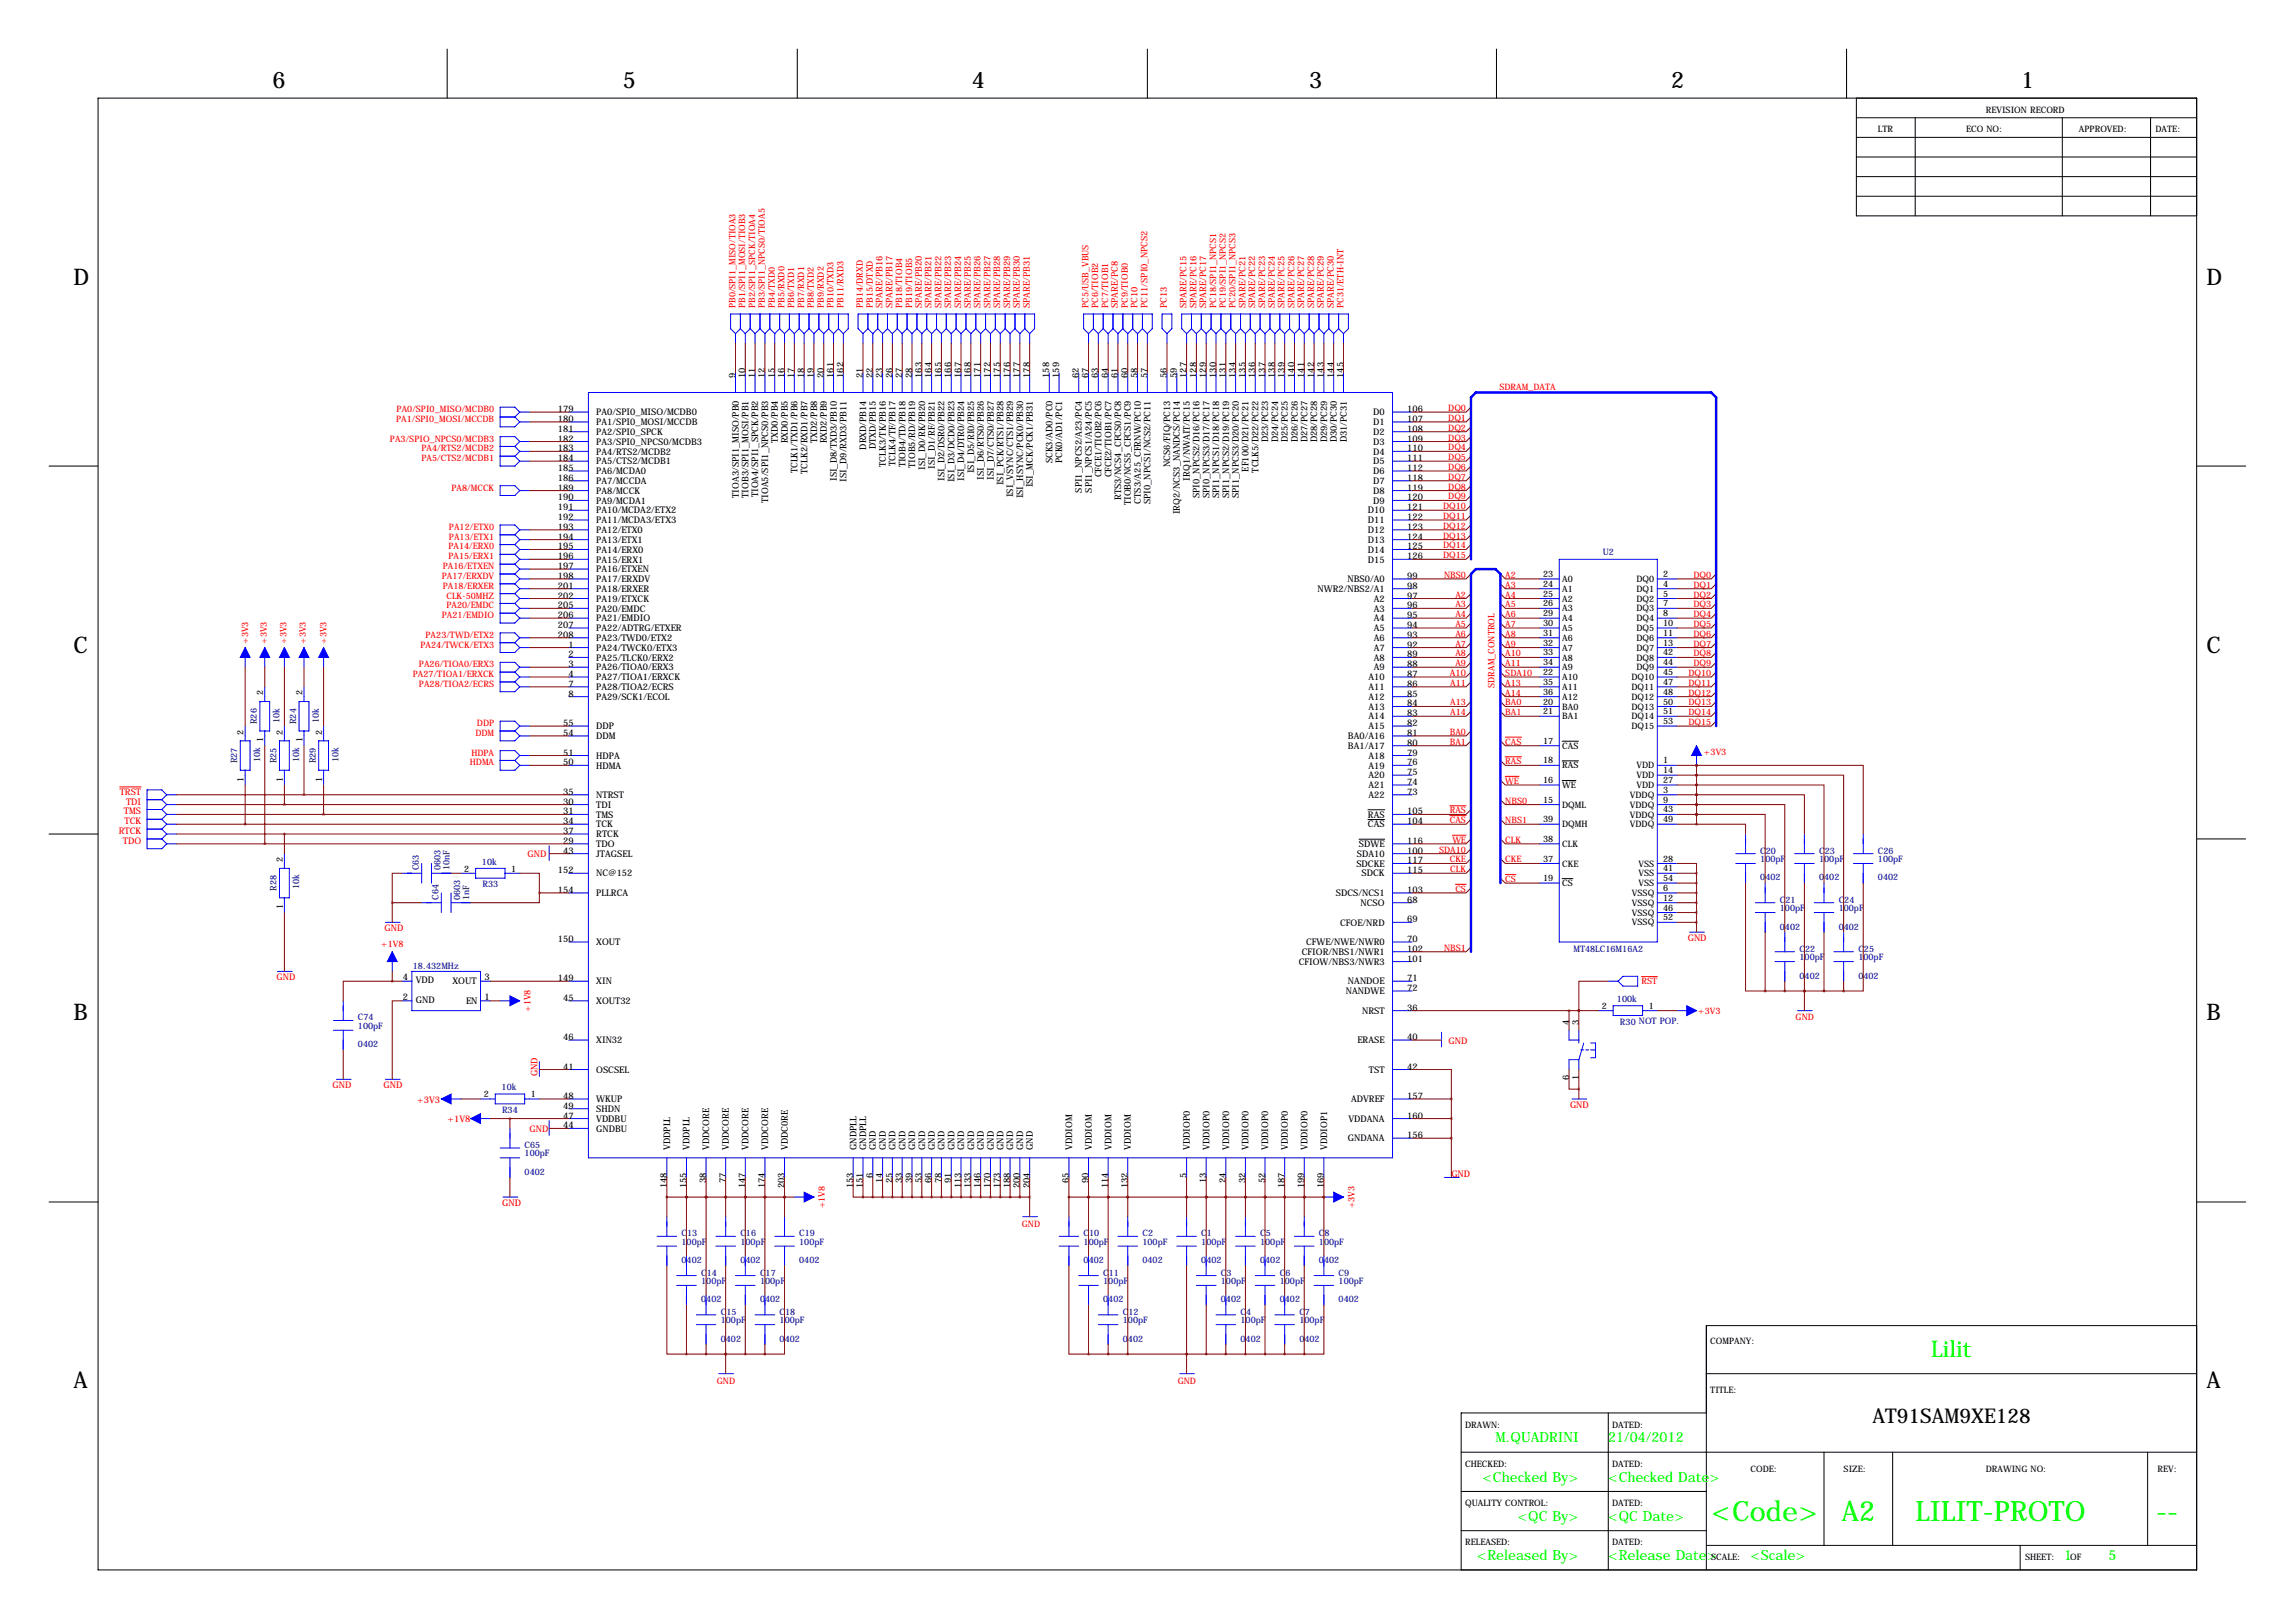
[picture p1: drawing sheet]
<svg xmlns="http://www.w3.org/2000/svg" width="594mm" height="419mm" viewBox="0 0 594 419" stroke-linecap="round" stroke-linejoin="round" font-family="sans-serif">
<defs><g id="words">
<g font-size="7.3" fill="#0f0">
<text x="443.3" y="393.7">&lt;Code&gt;</text>
<text x="477" y="393.7">A2</text>
<text x="496.1" y="393.7">LILIT-PROTO</text>
<text x="558.4" y="393.7">--</text>
</g>
<g font-size="5.9">
<text x="70.6" y="22.9">6</text>
<text x="161.3" y="22.9">5</text>
<text x="251.7" y="22.9">4</text>
<text x="339.1" y="22.9">3</text>
<text x="432.8" y="22.9">2</text>
<text x="523.5" y="22.9">1</text>
<text x="19" y="73.7">D</text>
<text x="571.5" y="73.7">D</text>
<text x="19" y="168.9">C</text>
<text x="571.5" y="168.9">C</text>
<text x="19" y="264.2">B</text>
<text x="571.5" y="264.2">B</text>
<text x="19" y="359.4">A</text>
<text x="571.5" y="359.4">A</text>
</g>
<text font-size="5.9" fill="#0f0" x="500.2" y="351.3">Lilit</text>
<text font-size="5.3" x="485" y="368.3">AT91SAM9XE128</text>
<g font-size="3.6" fill="#0f0">
<text x="387.3" y="373.4">M.QUADRINI</text>
<text x="416.6" y="373.4">21/04/2012</text>
<text x="384" y="383.5">&lt;Checked By&gt;</text>
<text x="416.6" y="383.5">&lt;Checked Date&gt;</text>
<text x="393.1" y="393.7">&lt;QC By&gt;</text>
<text x="416.6" y="393.7">&lt;QC Date&gt;</text>
<text x="382.5" y="403.9">&lt;Released By&gt;</text>
<text x="416.6" y="403.9">&lt;Release Date&gt;</text>
<text x="453.4" y="403.9">&lt;Scale&gt;</text>
<text x="534.7" y="403.9">1</text>
<text x="546.1" y="403.9">5</text>
</g>
<g font-size="2.4" fill="#f00">
<text x="228.6" y="79.8" transform="rotate(-90 228.6 79.8)">SPARE/PB16</text>
<text x="231.1" y="79.8" transform="rotate(-90 231.1 79.8)">SPARE/PB17</text>
<text x="238.8" y="79.8" transform="rotate(-90 238.8 79.8)">SPARE/PB20</text>
<text x="241.3" y="79.8" transform="rotate(-90 241.3 79.8)">SPARE/PB21</text>
<text x="243.8" y="79.8" transform="rotate(-90 243.8 79.8)">SPARE/PB22</text>
<text x="246.4" y="79.8" transform="rotate(-90 246.4 79.8)">SPARE/PB23</text>
<text x="248.9" y="79.8" transform="rotate(-90 248.9 79.8)">SPARE/PB24</text>
<text x="251.5" y="79.8" transform="rotate(-90 251.5 79.8)">SPARE/PB25</text>
<text x="254" y="79.8" transform="rotate(-90 254 79.8)">SPARE/PB26</text>
<text x="256.5" y="79.8" transform="rotate(-90 256.5 79.8)">SPARE/PB27</text>
<text x="259.1" y="79.8" transform="rotate(-90 259.1 79.8)">SPARE/PB28</text>
<text x="261.6" y="79.8" transform="rotate(-90 261.6 79.8)">SPARE/PB29</text>
<text x="264.2" y="79.8" transform="rotate(-90 264.2 79.8)">SPARE/PB30</text>
<text x="266.7" y="79.8" transform="rotate(-90 266.7 79.8)">SPARE/PB31</text>
<text x="289.6" y="79.8" transform="rotate(-90 289.6 79.8)">SPARE/PC8</text>
<text x="294.6" y="79.8" transform="rotate(-90 294.6 79.8)">PC10</text>
<text x="297.2" y="79.8" transform="rotate(-90 297.2 79.8)">PC11/SPI0_NPCS2</text>
<text x="302.3" y="79.8" transform="rotate(-90 302.3 79.8)">PC13</text>
<text x="307.3" y="79.8" transform="rotate(-90 307.3 79.8)">SPARE/PC15</text>
<text x="309.9" y="79.8" transform="rotate(-90 309.9 79.8)">SPARE/PC16</text>
<text x="312.4" y="79.8" transform="rotate(-90 312.4 79.8)">SPARE/PC17</text>
<text x="322.6" y="79.8" transform="rotate(-90 322.6 79.8)">SPARE/PC21</text>
<text x="325.1" y="79.8" transform="rotate(-90 325.1 79.8)">SPARE/PC22</text>
<text x="327.7" y="79.8" transform="rotate(-90 327.7 79.8)">SPARE/PC23</text>
<text x="330.2" y="79.8" transform="rotate(-90 330.2 79.8)">SPARE/PC24</text>
<text x="332.7" y="79.8" transform="rotate(-90 332.7 79.8)">SPARE/PC25</text>
<text x="335.3" y="79.8" transform="rotate(-90 335.3 79.8)">SPARE/PC26</text>
<text x="337.8" y="79.8" transform="rotate(-90 337.8 79.8)">SPARE/PC27</text>
<text x="340.4" y="79.8" transform="rotate(-90 340.4 79.8)">SPARE/PC28</text>
<text x="342.9" y="79.8" transform="rotate(-90 342.9 79.8)">SPARE/PC29</text>
<text x="345.4" y="79.8" transform="rotate(-90 345.4 79.8)">SPARE/PC30</text>
<text x="375.5" y="175">A10</text>
<text x="31" y="205.7">TRST</text>
<text x="32.6" y="208.3">TDI</text>
<text x="30.7" y="215.9">RTCK</text>
<text x="32.1" y="210.8">TMS</text>
<text x="32.2" y="213.4">TCK</text>
<text x="31.8" y="218.4">TDO</text>
<text x="136.7" y="221.7">GND</text>
<text x="99.6" y="241">GND</text>
<text x="437.1" y="243.6">GND</text>
<text x="71.6" y="253.7">GND</text>
<text x="375.2" y="270.3">GND</text>
<text x="86.1" y="281.7">GND</text>
<text x="99.3" y="281.7">GND</text>
<text x="139.2" y="278.6" transform="rotate(-90 139.2 278.6)">GND</text>
<text x="108" y="285.5">+3V3</text>
<text x="406.7" y="286.8">GND</text>
<text x="115.9" y="290.3">+1V8</text>
<text x="137.2" y="293.1">GND</text>
<text x="375.9" y="304.8">GND</text>
<text x="130" y="312.2">GND</text>
</g>
<g font-size="2.4">
<text x="190.5" y="97.8" transform="rotate(-90 190.5 97.8)">9</text>
<text x="193" y="97.8" transform="rotate(-90 193 97.8)">10</text>
<text x="195.6" y="97.8" transform="rotate(-90 195.6 97.8)">11</text>
<text x="198.1" y="97.8" transform="rotate(-90 198.1 97.8)">12</text>
<text x="200.7" y="97.8" transform="rotate(-90 200.7 97.8)">15</text>
<text x="203.2" y="97.8" transform="rotate(-90 203.2 97.8)">16</text>
<text x="205.7" y="97.8" transform="rotate(-90 205.7 97.8)">17</text>
<text x="208.3" y="97.8" transform="rotate(-90 208.3 97.8)">18</text>
<text x="210.8" y="97.8" transform="rotate(-90 210.8 97.8)">19</text>
<text x="213.4" y="97.8" transform="rotate(-90 213.4 97.8)">20</text>
<text x="215.9" y="97.8" transform="rotate(-90 215.9 97.8)">161</text>
<text x="218.4" y="97.8" transform="rotate(-90 218.4 97.8)">162</text>
<text x="223.5" y="97.8" transform="rotate(-90 223.5 97.8)">21</text>
<text x="226.1" y="97.8" transform="rotate(-90 226.1 97.8)">22</text>
<text x="228.6" y="97.8" transform="rotate(-90 228.6 97.8)">23</text>
<text x="231.1" y="97.8" transform="rotate(-90 231.1 97.8)">26</text>
<text x="233.7" y="97.8" transform="rotate(-90 233.7 97.8)">27</text>
<text x="236.2" y="97.8" transform="rotate(-90 236.2 97.8)">28</text>
<text x="238.8" y="97.8" transform="rotate(-90 238.8 97.8)">163</text>
<text x="241.3" y="97.8" transform="rotate(-90 241.3 97.8)">164</text>
<text x="243.8" y="97.8" transform="rotate(-90 243.8 97.8)">165</text>
<text x="246.4" y="97.8" transform="rotate(-90 246.4 97.8)">166</text>
<text x="248.9" y="97.8" transform="rotate(-90 248.9 97.8)">167</text>
<text x="251.5" y="97.8" transform="rotate(-90 251.5 97.8)">168</text>
<text x="254" y="97.8" transform="rotate(-90 254 97.8)">171</text>
<text x="256.5" y="97.8" transform="rotate(-90 256.5 97.8)">172</text>
<text x="259.1" y="97.8" transform="rotate(-90 259.1 97.8)">175</text>
<text x="261.6" y="97.8" transform="rotate(-90 261.6 97.8)">176</text>
<text x="264.2" y="97.8" transform="rotate(-90 264.2 97.8)">177</text>
<text x="266.7" y="97.8" transform="rotate(-90 266.7 97.8)">178</text>
<text x="271.8" y="97.8" transform="rotate(-90 271.8 97.8)">158</text>
<text x="274.3" y="97.8" transform="rotate(-90 274.3 97.8)">159</text>
<text x="279.4" y="97.8" transform="rotate(-90 279.4 97.8)">62</text>
<text x="281.9" y="97.8" transform="rotate(-90 281.9 97.8)">67</text>
<text x="284.5" y="97.8" transform="rotate(-90 284.5 97.8)">63</text>
<text x="287" y="97.8" transform="rotate(-90 287 97.8)">64</text>
<text x="289.6" y="97.8" transform="rotate(-90 289.6 97.8)">61</text>
<text x="292.1" y="97.8" transform="rotate(-90 292.1 97.8)">60</text>
<text x="294.6" y="97.8" transform="rotate(-90 294.6 97.8)">58</text>
<text x="297.2" y="97.8" transform="rotate(-90 297.2 97.8)">57</text>
<text x="302.3" y="97.8" transform="rotate(-90 302.3 97.8)">56</text>
<text x="304.8" y="97.8" transform="rotate(-90 304.8 97.8)">59</text>
<text x="307.3" y="97.8" transform="rotate(-90 307.3 97.8)">127</text>
<text x="309.9" y="97.8" transform="rotate(-90 309.9 97.8)">128</text>
<text x="312.4" y="97.8" transform="rotate(-90 312.4 97.8)">129</text>
<text x="315" y="97.8" transform="rotate(-90 315 97.8)">130</text>
<text x="317.5" y="97.8" transform="rotate(-90 317.5 97.8)">131</text>
<text x="320" y="97.8" transform="rotate(-90 320 97.8)">134</text>
<text x="322.6" y="97.8" transform="rotate(-90 322.6 97.8)">135</text>
<text x="325.1" y="97.8" transform="rotate(-90 325.1 97.8)">136</text>
<text x="327.7" y="97.8" transform="rotate(-90 327.7 97.8)">137</text>
<text x="330.2" y="97.8" transform="rotate(-90 330.2 97.8)">138</text>
<text x="332.7" y="97.8" transform="rotate(-90 332.7 97.8)">139</text>
<text x="335.3" y="97.8" transform="rotate(-90 335.3 97.8)">140</text>
<text x="337.8" y="97.8" transform="rotate(-90 337.8 97.8)">141</text>
<text x="340.4" y="97.8" transform="rotate(-90 340.4 97.8)">142</text>
<text x="342.9" y="97.8" transform="rotate(-90 342.9 97.8)">143</text>
<text x="345.4" y="97.8" transform="rotate(-90 345.4 97.8)">144</text>
<text x="348" y="97.8" transform="rotate(-90 348 97.8)">145</text>
<text x="144.5" y="106.7">179</text>
<text x="154.4" y="107.5">PA0/SPI0_MISO/MCDB0</text>
<text x="355.7" y="107.5">D0</text>
<text x="364.5" y="106.7">106</text>
<text x="144.5" y="109.2">180</text>
<text x="144.5" y="111.8">181</text>
<text x="154.4" y="110.1">PA1/SPI0_MOSI/MCCDB</text>
<text x="154.4" y="112.6">PA2/SPI0_SPCK</text>
<text x="355.7" y="110.1">D1</text>
<text x="355.7" y="112.6">D2</text>
<text x="364.5" y="109.2">107</text>
<text x="364.5" y="111.8">108</text>
<text x="144.5" y="114.3">182</text>
<text x="144.5" y="116.8">183</text>
<text x="144.5" y="119.4">184</text>
<text x="154.4" y="115.1">PA3/SPI0_NPCS0/MCDB3</text>
<text x="154.4" y="117.7">PA4/RTS2/MCDB2</text>
<text x="201.5" y="114.6" transform="rotate(-90 201.5 114.6)">TXD0/PB4</text>
<text x="204" y="114.8" transform="rotate(-90 204 114.8)">RXD0/PB5</text>
<text x="211.7" y="114.6" transform="rotate(-90 211.7 114.6)">TXD2/PB8</text>
<text x="214.2" y="114.8" transform="rotate(-90 214.2 114.8)">RXD2/PB9</text>
<text x="224.4" y="116.4" transform="rotate(-90 224.4 116.4)">DRXD/PB14</text>
<text x="226.9" y="116.3" transform="rotate(-90 226.9 116.3)">DTXD/PB15</text>
<text x="272.6" y="119.9" transform="rotate(-90 272.6 119.9)">SCK3/AD0/PC0</text>
<text x="275.2" y="119.9" transform="rotate(-90 275.2 119.9)">PCK0/AD1/PC1</text>
<text x="328.5" y="114.5" transform="rotate(-90 328.5 114.5)">D23/PC23</text>
<text x="331" y="114.5" transform="rotate(-90 331 114.5)">D24/PC24</text>
<text x="333.6" y="114.5" transform="rotate(-90 333.6 114.5)">D25/PC25</text>
<text x="336.1" y="114.5" transform="rotate(-90 336.1 114.5)">D26/PC26</text>
<text x="338.7" y="114.5" transform="rotate(-90 338.7 114.5)">D27/PC27</text>
<text x="341.2" y="114.5" transform="rotate(-90 341.2 114.5)">D28/PC28</text>
<text x="343.7" y="114.5" transform="rotate(-90 343.7 114.5)">D29/PC29</text>
<text x="346.3" y="114.5" transform="rotate(-90 346.3 114.5)">D30/PC30</text>
<text x="348.8" y="114.5" transform="rotate(-90 348.8 114.5)">D31/PC31</text>
<text x="355.7" y="115.1">D3</text>
<text x="355.7" y="117.7">D4</text>
<text x="364.5" y="114.3">109</text>
<text x="364.5" y="116.8">110</text>
<text x="364.5" y="119.4">111</text>
<text x="144.5" y="121.9">185</text>
<text x="144.5" y="124.5">186</text>
<text x="154.4" y="120.2">PA5/CTS2/MCDB1</text>
<text x="154.4" y="122.8">PA6/MCDA0</text>
<text x="154.4" y="125.3">PA7/MCCDA</text>
<text x="206.6" y="122.5" transform="rotate(-90 206.6 122.5)">TCLK1/TXD1/PB6</text>
<text x="209.1" y="122.6" transform="rotate(-90 209.1 122.6)">TCLK2/RXD1/PB7</text>
<text x="216.7" y="124.6" transform="rotate(-90 216.7 124.6)">ISI_D8/TXD3/PB10</text>
<text x="219.3" y="124.7" transform="rotate(-90 219.3 124.7)">ISI_D9/RXD3/PB11</text>
<text x="229.4" y="120.9" transform="rotate(-90 229.4 120.9)">TCLK3/TK/PB16</text>
<text x="232" y="120.6" transform="rotate(-90 232 120.6)">TCLK4/TF/PB17</text>
<text x="234.5" y="121" transform="rotate(-90 234.5 121)">TIOB4/TD/PB18</text>
<text x="237.1" y="121.2" transform="rotate(-90 237.1 121.2)">TIOB5/RD/PB19</text>
<text x="239.6" y="121.7" transform="rotate(-90 239.6 121.7)">ISI_D0/RK/PB20</text>
<text x="242.1" y="121.4" transform="rotate(-90 242.1 121.4)">ISI_D1/RF/PB21</text>
<text x="244.7" y="124.6" transform="rotate(-90 244.7 124.6)">ISI_D2/DSR0/PB22</text>
<text x="247.2" y="124.8" transform="rotate(-90 247.2 124.8)">ISI_D3/DCD0/PB23</text>
<text x="249.8" y="124.6" transform="rotate(-90 249.8 124.6)">ISI_D4/DTR0/PB24</text>
<text x="252.3" y="122.5" transform="rotate(-90 252.3 122.5)">ISI_D5/RI0/PB25</text>
<text x="254.8" y="124.3" transform="rotate(-90 254.8 124.3)">ISI_D6/RTS0/PB26</text>
<text x="257.4" y="124.3" transform="rotate(-90 257.4 124.3)">ISI_D7/CTS0/PB27</text>
<text x="259.9" y="125.6" transform="rotate(-90 259.9 125.6)">ISI_PCK/RTS1/PB28</text>
<text x="285.3" y="123.6" transform="rotate(-90 285.3 123.6)">CFCE1/TIOB2/PC6</text>
<text x="287.9" y="123.6" transform="rotate(-90 287.9 123.6)">CFCE2/TIOB1/PC7</text>
<text x="303.1" y="120.9" transform="rotate(-90 303.1 120.9)">NCS6/FIQ/PC13</text>
<text x="308.2" y="124.4" transform="rotate(-90 308.2 124.4)">IRQ1/NWAIT/PC15</text>
<text x="323.4" y="122.1" transform="rotate(-90 323.4 122.1)">EF100/D21/PC21</text>
<text x="326" y="122.4" transform="rotate(-90 326 122.4)">TCLK5/D22/PC22</text>
<text x="355.7" y="120.2">D5</text>
<text x="355.7" y="122.8">D6</text>
<text x="355.7" y="125.3">D7</text>
<text x="364.5" y="121.9">112</text>
<text x="364.5" y="124.5">118</text>
<text x="144.5" y="127">189</text>
<text x="144.5" y="129.5">190</text>
<text x="154.4" y="127.8">PA8/MCCK</text>
<text x="154.4" y="130.4">PA9/MCDA1</text>
<text x="191.3" y="128.9" transform="rotate(-90 191.3 128.9)">TIOA3/SPI1_MISO/PB0</text>
<text x="193.9" y="128.9" transform="rotate(-90 193.9 128.9)">TIOB3/SPI1_MOSI/PB1</text>
<text x="196.4" y="128.8" transform="rotate(-90 196.4 128.8)">TIOA4/SPI1_SPCK/PB2</text>
<text x="199" y="130.3" transform="rotate(-90 199 130.3)">TIOA5/SPI1_NPCS0/PB3</text>
<text x="262.5" y="128.8" transform="rotate(-90 262.5 128.8)">ISI_VSYNC/CTS1/PB29</text>
<text x="265" y="129" transform="rotate(-90 265 129)">ISI_HSYNC/PCK0/PB30</text>
<text x="267.5" y="126.2" transform="rotate(-90 267.5 126.2)">ISI_MCK/PCK1/PB31</text>
<text x="280.2" y="127.5" transform="rotate(-90 280.2 127.5)">SPI1_NPCS2/A23/PC4</text>
<text x="282.8" y="127.5" transform="rotate(-90 282.8 127.5)">SPI1_NPCS1/A24/PC5</text>
<text x="290.4" y="129.4" transform="rotate(-90 290.4 129.4)">RTS3/NCS4_CFCS0/PC8</text>
<text x="292.9" y="130.8" transform="rotate(-90 292.9 130.8)">TIOB0/NCS5_CFCS1/PC9</text>
<text x="295.5" y="130.4" transform="rotate(-90 295.5 130.4)">CTS3/A25_CFRNW/PC10</text>
<text x="298" y="130.5" transform="rotate(-90 298 130.5)">SPI0_NPCS1/NCS2/PC11</text>
<text x="310.7" y="129" transform="rotate(-90 310.7 129)">SPI0_NPCS2/D16/PC16</text>
<text x="313.3" y="129" transform="rotate(-90 313.3 129)">SPI0_NPCS3/D17/PC17</text>
<text x="315.8" y="129" transform="rotate(-90 315.8 129)">SPI1_NPCS1/D18/PC18</text>
<text x="318.3" y="129" transform="rotate(-90 318.3 129)">SPI1_NPCS2/D19/PC19</text>
<text x="320.9" y="129" transform="rotate(-90 320.9 129)">SPI1_NPCS3/D20/PC20</text>
<text x="355.7" y="127.8">D8</text>
<text x="355.7" y="130.4">D9</text>
<text x="364.5" y="127">119</text>
<text x="364.5" y="129.5">120</text>
<text x="144.5" y="132.1">191</text>
<text x="144.5" y="134.6">192</text>
<text x="144.5" y="137.2">193</text>
<text x="154.4" y="132.9">PA10/MCDA2/ETX2</text>
<text x="154.4" y="135.5">PA11/MCDA3/ETX3</text>
<text x="154.4" y="138">PA12/ETX0</text>
<text x="305.6" y="133.1" transform="rotate(-90 305.6 133.1)">IRQ2/NCS3_NANDCS/PC14</text>
<text x="354.3" y="132.9">D10</text>
<text x="354.3" y="135.5">D11</text>
<text x="354.3" y="138">D12</text>
<text x="364.5" y="132.1">121</text>
<text x="364.5" y="134.6">122</text>
<text x="364.5" y="137.2">123</text>
<text x="144.5" y="139.7">194</text>
<text x="144.5" y="142.2">195</text>
<text x="154.4" y="140.5">PA13/ETX1</text>
<text x="154.4" y="143.1">PA14/ERX0</text>
<text x="354.3" y="140.5">D13</text>
<text x="354.3" y="143.1">D14</text>
<text x="364.5" y="139.7">124</text>
<text x="364.5" y="142.2">125</text>
<text x="144.5" y="144.8">196</text>
<text x="144.5" y="147.3">197</text>
<text x="144.5" y="149.9">198</text>
<text x="154.4" y="145.6">PA15/ERX1</text>
<text x="154.4" y="148.2">PA16/ETXEN</text>
<text x="354.3" y="145.6">D15</text>
<text x="364.5" y="144.8">126</text>
<text x="364.5" y="149.9">99</text>
<text x="144.5" y="152.4">201</text>
<text x="144.5" y="154.9">202</text>
<text x="154.4" y="150.7">PA17/ERXDV</text>
<text x="154.4" y="153.2">PA18/ERXER</text>
<text x="154.4" y="155.8">PA19/ETXCK</text>
<text x="341.3" y="153.2">NWR2/NBS2/A1</text>
<text x="349" y="150.7">NBS0/A0</text>
<text x="355.8" y="155.8">A2</text>
<text x="364.5" y="154.9">97</text>
<text x="364.5" y="152.4">98</text>
<text x="144.5" y="157.5">205</text>
<text x="144.5" y="160">206</text>
<text x="154.4" y="158.3">PA20/EMDC</text>
<text x="154.4" y="160.9">PA21/EMDIO</text>
<text x="355.8" y="158.3">A3</text>
<text x="355.8" y="160.9">A4</text>
<text x="364.5" y="157.5">96</text>
<text x="364.5" y="160">95</text>
<text x="144.5" y="162.6">207</text>
<text x="144.5" y="165.1">208</text>
<text x="147.2" y="167.6">1</text>
<text x="154.4" y="163.4">PA22/ADTRG/ETXER</text>
<text x="154.4" y="165.9">PA23/TWD0/ETX2</text>
<text x="355.8" y="163.4">A5</text>
<text x="355.8" y="165.9">A6</text>
<text x="364.5" y="162.6">94</text>
<text x="364.5" y="165.1">93</text>
<text x="364.5" y="167.6">92</text>
<text x="147.2" y="170.2">2</text>
<text x="147.2" y="172.7">3</text>
<text x="154.4" y="168.5">PA24/TWCK0/ETX3</text>
<text x="154.4" y="171">PA25/TLCK0/ERX2</text>
<text x="154.4" y="173.6">PA26/TIOA0/ERX3</text>
<text x="355.8" y="168.5">A7</text>
<text x="355.8" y="171">A8</text>
<text x="355.8" y="173.6">A9</text>
<text x="364.5" y="170.2">89</text>
<text x="364.5" y="172.7">88</text>
<text x="147.2" y="175.3">4</text>
<text x="147.2" y="177.8">7</text>
<text x="154.4" y="176.1">PA27/TIOA1/ERXCK</text>
<text x="154.4" y="178.6">PA28/TIOA2/ECRS</text>
<text x="354.4" y="176.1">A10</text>
<text x="354.4" y="178.6">A11</text>
<text x="364.5" y="175.3">87</text>
<text x="364.5" y="177.8">86</text>
<text x="147.2" y="180.3">8</text>
<text x="154.4" y="181.2">PA29/SCK1/ECOL</text>
<text x="354.4" y="181.2">A12</text>
<text x="354.4" y="183.7">A13</text>
<text x="364.5" y="180.3">85</text>
<text x="364.5" y="182.9">84</text>
<text x="364.5" y="185.4">83</text>
<text x="145.9" y="190.5">54</text>
<text x="145.9" y="188">55</text>
<text x="154.4" y="191.3">DDM</text>
<text x="154.4" y="188.8">DDP</text>
<text x="349.1" y="191.3">BA0/A16</text>
<text x="354.4" y="186.3">A14</text>
<text x="354.4" y="188.8">A15</text>
<text x="364.5" y="188">82</text>
<text x="364.5" y="190.5">81</text>
<text x="145.9" y="195.6">51</text>
<text x="154.4" y="196.4">HDPA</text>
<text x="349.1" y="193.9">BA1/A17</text>
<text x="354.4" y="196.4">A18</text>
<text x="364.5" y="195.6">79</text>
<text x="364.5" y="193">80</text>
<text x="145.9" y="198.1">50</text>
<text x="154.4" y="199">HDMA</text>
<text x="354.4" y="199">A19</text>
<text x="354.4" y="201.5">A20</text>
<text x="364.5" y="198.1">76</text>
<text x="364.5" y="200.7">75</text>
<text x="364.5" y="203.2">74</text>
<text x="145.9" y="205.7">35</text>
<text x="145.9" y="208.3">30</text>
<text x="154.4" y="206.6">NTRST</text>
<text x="154.4" y="209.1">TDI</text>
<text x="354.4" y="204">A21</text>
<text x="354.4" y="206.6">A22</text>
<text x="364.5" y="205.7">73</text>
<text x="145.9" y="215.9">37</text>
<text x="145.9" y="213.4">34</text>
<text x="145.9" y="210.8">31</text>
<text x="154.4" y="214.2">TCK</text>
<text x="154.4" y="211.7">TMS</text>
<text x="354.3" y="214.2">CAS</text>
<text x="354.3" y="211.7">RAS</text>
<text x="364.5" y="213.4">104</text>
<text x="364.5" y="210.8">105</text>
<text x="145.9" y="221">43</text>
<text x="145.9" y="218.4">29</text>
<text x="154.4" y="221.8">JTAGSEL</text>
<text x="154.4" y="216.7">RTCK</text>
<text x="154.4" y="219.3">TDO</text>
<text x="351.4" y="221.8">SDA10</text>
<text x="352" y="219.3">SDWE</text>
<text x="364.5" y="218.4">116</text>
<text x="364.5" y="221">100</text>
<text x="144.5" y="226.1">152</text>
<text x="154.4" y="226.9">NC@152</text>
<text x="351.3" y="224.4">SDCKE</text>
<text x="352.7" y="226.9">SDCK</text>
<text x="364.5" y="226.1">115</text>
<text x="364.5" y="223.5">117</text>
<text x="144.5" y="231.1">154</text>
<text x="154.4" y="232">PLLRCA</text>
<text x="346" y="232">SDCS/NCS1</text>
<text x="364.5" y="233.7">68</text>
<text x="364.5" y="231.1">103</text>
<text x="347.1" y="239.6">CFOE/NRD</text>
<text x="352.4" y="234.5">NCSO</text>
<text x="364.5" y="238.8">69</text>
<text x="144.5" y="243.8">150</text>
<text x="154.4" y="244.7">XOUT</text>
<text x="338.3" y="244.7">CFWE/NWE/NWR0</text>
<text x="364.5" y="243.8">70</text>
<text x="336.4" y="249.8">CFIOW/NBS3/NWR3</text>
<text x="337.2" y="247.2">CFIOR/NBS1/NWR1</text>
<text x="364.5" y="246.4">102</text>
<text x="364.5" y="248.9">101</text>
<text x="104.3" y="253.7">4</text>
<text x="107.7" y="254.6">VDD</text>
<text x="117.2" y="254.8">XOUT</text>
<text x="125.5" y="253.7">3</text>
<text x="144.5" y="254">149</text>
<text x="154.4" y="254.8">XIN</text>
<text x="348.6" y="257.4">NANDWE</text>
<text x="349.1" y="254.8">NANDOE</text>
<text x="364.5" y="254">71</text>
<text x="364.5" y="256.5">72</text>
<text x="104.3" y="258.8">2</text>
<text x="107.7" y="259.7">GND</text>
<text x="120.7" y="259.9">EN</text>
<text x="125.5" y="258.8">1</text>
<text x="145.9" y="259.1">45</text>
<text x="154.4" y="259.9">XOUT32</text>
<text x="352.8" y="262.5">NRST</text>
<text x="364.5" y="261.6">36</text>
<text x="145.9" y="269.2">46</text>
<text x="364.5" y="269.2">40</text>
<text x="406.4" y="265.4" transform="rotate(-90 406.4 265.4)">4</text>
<text x="408.9" y="265.4" transform="rotate(-90 408.9 265.4)">3</text>
<text x="154.4" y="270.1">XIN32</text>
<text x="351.6" y="270.1">ERASE</text>
<text x="145.9" y="276.9">41</text>
<text x="154.4" y="277.7">OSCSEL</text>
<text x="354.6" y="277.7">TST</text>
<text x="364.5" y="276.9">42</text>
<text x="406.4" y="279.5" transform="rotate(-90 406.4 279.5)">6</text>
<text x="408.9" y="279.5" transform="rotate(-90 408.9 279.5)">1</text>
<text x="145.9" y="287">49</text>
<text x="145.9" y="284.5">48</text>
<text x="154.4" y="287.9">SHDN</text>
<text x="154.4" y="285.3">WKUP</text>
<text x="350" y="285.3">ADVREF</text>
<text x="364.5" y="284.5">157</text>
<text x="145.9" y="292.1">44</text>
<text x="145.9" y="289.6">47</text>
<text x="154.4" y="292.9">GNDBU</text>
<text x="154.4" y="290.4">VDDBU</text>
<text x="349.3" y="290.4">VDDANA</text>
<text x="364.5" y="289.6">160</text>
<text x="173.6" y="297.7" transform="rotate(-90 173.6 297.7)">VDDPLL</text>
<text x="178.6" y="297.7" transform="rotate(-90 178.6 297.7)">VDDPLL</text>
<text x="183.7" y="297.7" transform="rotate(-90 183.7 297.7)">VDDCORE</text>
<text x="188.8" y="297.7" transform="rotate(-90 188.8 297.7)">VDDCORE</text>
<text x="193.9" y="297.7" transform="rotate(-90 193.9 297.7)">VDDCORE</text>
<text x="199" y="297.7" transform="rotate(-90 199 297.7)">VDDCORE</text>
<text x="204" y="297.7" transform="rotate(-90 204 297.7)">VDDC0RE</text>
<text x="221.8" y="297.7" transform="rotate(-90 221.8 297.7)">GNDPLL</text>
<text x="224.4" y="297.7" transform="rotate(-90 224.4 297.7)">GNDPLL</text>
<text x="226.9" y="297.7" transform="rotate(-90 226.9 297.7)">GND</text>
<text x="229.4" y="297.7" transform="rotate(-90 229.4 297.7)">GND</text>
<text x="232" y="297.7" transform="rotate(-90 232 297.7)">GND</text>
<text x="234.5" y="297.7" transform="rotate(-90 234.5 297.7)">GND</text>
<text x="237.1" y="297.7" transform="rotate(-90 237.1 297.7)">GND</text>
<text x="239.6" y="297.7" transform="rotate(-90 239.6 297.7)">GND</text>
<text x="242.1" y="297.7" transform="rotate(-90 242.1 297.7)">GND</text>
<text x="244.7" y="297.7" transform="rotate(-90 244.7 297.7)">GND</text>
<text x="247.2" y="297.7" transform="rotate(-90 247.2 297.7)">GND</text>
<text x="249.8" y="297.7" transform="rotate(-90 249.8 297.7)">GND</text>
<text x="252.3" y="297.7" transform="rotate(-90 252.3 297.7)">GND</text>
<text x="254.8" y="297.7" transform="rotate(-90 254.8 297.7)">GND</text>
<text x="257.4" y="297.7" transform="rotate(-90 257.4 297.7)">GND</text>
<text x="259.9" y="297.7" transform="rotate(-90 259.9 297.7)">GND</text>
<text x="262.5" y="297.7" transform="rotate(-90 262.5 297.7)">GND</text>
<text x="265" y="297.7" transform="rotate(-90 265 297.7)">GND</text>
<text x="267.5" y="297.7" transform="rotate(-90 267.5 297.7)">GND</text>
<text x="277.7" y="297.7" transform="rotate(-90 277.7 297.7)">VDDIOM</text>
<text x="282.8" y="297.7" transform="rotate(-90 282.8 297.7)">VDDIOM</text>
<text x="287.9" y="297.7" transform="rotate(-90 287.9 297.7)">VDDIOM</text>
<text x="292.9" y="297.7" transform="rotate(-90 292.9 297.7)">VDDIOM</text>
<text x="308.2" y="297.7" transform="rotate(-90 308.2 297.7)">VDDIOP0</text>
<text x="313.3" y="297.7" transform="rotate(-90 313.3 297.7)">VDDIOP0</text>
<text x="318.3" y="297.7" transform="rotate(-90 318.3 297.7)">VDDIOP0</text>
<text x="323.4" y="297.7" transform="rotate(-90 323.4 297.7)">VDDIOP0</text>
<text x="328.5" y="297.7" transform="rotate(-90 328.5 297.7)">VDDIOP0</text>
<text x="333.6" y="297.7" transform="rotate(-90 333.6 297.7)">VDDIOP0</text>
<text x="338.7" y="297.7" transform="rotate(-90 338.7 297.7)">VDDIOP0</text>
<text x="343.7" y="297.7" transform="rotate(-90 343.7 297.7)">VDDIOP1</text>
<text x="349.1" y="295.5">GNDANA</text>
<text x="364.5" y="294.6">156</text>
<text x="226.1" y="304.9" transform="rotate(-90 226.1 304.9)">6</text>
<text x="307.3" y="304.9" transform="rotate(-90 307.3 304.9)">5</text>
<text x="172.7" y="307.6" transform="rotate(-90 172.7 307.6)">148</text>
<text x="177.8" y="307.6" transform="rotate(-90 177.8 307.6)">155</text>
<text x="182.9" y="306.2" transform="rotate(-90 182.9 306.2)">38</text>
<text x="188" y="306.2" transform="rotate(-90 188 306.2)">77</text>
<text x="193" y="307.6" transform="rotate(-90 193 307.6)">147</text>
<text x="198.1" y="307.6" transform="rotate(-90 198.1 307.6)">174</text>
<text x="203.2" y="307.6" transform="rotate(-90 203.2 307.6)">203</text>
<text x="221" y="307.6" transform="rotate(-90 221 307.6)">153</text>
<text x="223.5" y="307.6" transform="rotate(-90 223.5 307.6)">151</text>
<text x="228.6" y="306.2" transform="rotate(-90 228.6 306.2)">14</text>
<text x="231.1" y="306.2" transform="rotate(-90 231.1 306.2)">25</text>
<text x="233.7" y="306.2" transform="rotate(-90 233.7 306.2)">33</text>
<text x="236.2" y="306.2" transform="rotate(-90 236.2 306.2)">39</text>
<text x="238.8" y="306.2" transform="rotate(-90 238.8 306.2)">53</text>
<text x="241.3" y="306.2" transform="rotate(-90 241.3 306.2)">66</text>
<text x="243.8" y="306.2" transform="rotate(-90 243.8 306.2)">78</text>
<text x="246.4" y="306.2" transform="rotate(-90 246.4 306.2)">91</text>
<text x="248.9" y="307.6" transform="rotate(-90 248.9 307.6)">113</text>
<text x="251.5" y="307.6" transform="rotate(-90 251.5 307.6)">133</text>
<text x="254" y="307.6" transform="rotate(-90 254 307.6)">146</text>
<text x="256.5" y="307.6" transform="rotate(-90 256.5 307.6)">170</text>
<text x="259.1" y="307.6" transform="rotate(-90 259.1 307.6)">173</text>
<text x="261.6" y="307.6" transform="rotate(-90 261.6 307.6)">188</text>
<text x="264.2" y="307.6" transform="rotate(-90 264.2 307.6)">200</text>
<text x="266.7" y="307.6" transform="rotate(-90 266.7 307.6)">204</text>
<text x="276.9" y="306.2" transform="rotate(-90 276.9 306.2)">65</text>
<text x="281.9" y="306.2" transform="rotate(-90 281.9 306.2)">90</text>
<text x="287" y="307.6" transform="rotate(-90 287 307.6)">114</text>
<text x="292.1" y="307.6" transform="rotate(-90 292.1 307.6)">132</text>
<text x="312.4" y="306.2" transform="rotate(-90 312.4 306.2)">13</text>
<text x="317.5" y="306.2" transform="rotate(-90 317.5 306.2)">24</text>
<text x="322.6" y="306.2" transform="rotate(-90 322.6 306.2)">32</text>
<text x="327.7" y="306.2" transform="rotate(-90 327.7 306.2)">52</text>
<text x="332.7" y="307.6" transform="rotate(-90 332.7 307.6)">187</text>
<text x="337.8" y="307.6" transform="rotate(-90 337.8 307.6)">199</text>
<text x="342.9" y="307.6" transform="rotate(-90 342.9 307.6)">169</text>
</g>
<g font-size="2.3">
<text x="514.4" y="29.2">REVISION RECORD</text>
<text x="486.4" y="34.3">LTR</text>
<text x="509.3" y="34.3">ECO NO:</text>
<text x="538.5" y="34.3">APPROVED:</text>
<text x="558.3" y="34.3">DATE:</text>
<text x="399.7" y="149.4">23</text>
<text x="430.8" y="149.4">2</text>
<text x="399.7" y="151.9">24</text>
<text x="399.7" y="154.4">25</text>
<text x="404.6" y="150.7">A0</text>
<text x="404.6" y="153.2">A1</text>
<text x="404.6" y="155.7">A2</text>
<text x="423.9" y="150.7">DQ0</text>
<text x="423.9" y="153.2">DQ1</text>
<text x="423.9" y="155.7">DQ2</text>
<text x="430.8" y="151.9">4</text>
<text x="430.8" y="154.4">5</text>
<text x="399.7" y="157">26</text>
<text x="399.7" y="159.5">29</text>
<text x="404.6" y="158.3">A3</text>
<text x="404.6" y="160.8">A4</text>
<text x="423.9" y="158.3">DQ3</text>
<text x="423.9" y="160.8">DQ4</text>
<text x="430.8" y="157">7</text>
<text x="430.8" y="159.5">8</text>
<text x="399.7" y="162.1">30</text>
<text x="399.7" y="164.6">31</text>
<text x="399.7" y="167.1">32</text>
<text x="404.6" y="163.4">A5</text>
<text x="404.6" y="165.9">A6</text>
<text x="423.9" y="163.4">DQ5</text>
<text x="423.9" y="165.9">DQ6</text>
<text x="430.8" y="162.1">10</text>
<text x="430.8" y="164.6">11</text>
<text x="430.8" y="167.1">13</text>
<text x="399.7" y="169.7">33</text>
<text x="399.7" y="172.2">34</text>
<text x="404.6" y="168.4">A7</text>
<text x="404.6" y="171">A8</text>
<text x="404.6" y="173.5">A9</text>
<text x="423.9" y="168.4">DQ7</text>
<text x="423.9" y="171">DQ8</text>
<text x="423.9" y="173.5">DQ9</text>
<text x="430.8" y="169.7">42</text>
<text x="430.8" y="172.2">44</text>
<text x="68.2" y="180" transform="rotate(-90 68.2 180)">2</text>
<text x="78.3" y="180" transform="rotate(-90 78.3 180)">2</text>
<text x="399.7" y="174.8">22</text>
<text x="399.7" y="177.3">35</text>
<text x="399.7" y="179.8">36</text>
<text x="404.6" y="176.1">A10</text>
<text x="404.6" y="178.6">A11</text>
<text x="422.6" y="176.1">DQ10</text>
<text x="422.6" y="178.6">DQ11</text>
<text x="430.8" y="174.8">45</text>
<text x="430.8" y="177.3">47</text>
<text x="430.8" y="179.8">48</text>
<text x="399.7" y="182.4">20</text>
<text x="399.7" y="184.9">21</text>
<text x="404.6" y="181.1">A12</text>
<text x="404.6" y="183.7">BA0</text>
<text x="422.6" y="181.1">DQ12</text>
<text x="422.6" y="183.7">DQ13</text>
<text x="430.8" y="182.4">50</text>
<text x="430.8" y="184.9">51</text>
<text x="63.1" y="190.1" transform="rotate(-90 63.1 190.1)">2</text>
<text x="73.3" y="190.1" transform="rotate(-90 73.3 190.1)">2</text>
<text x="83.4" y="190.1" transform="rotate(-90 83.4 190.1)">2</text>
<text x="404.6" y="186.2">BA1</text>
<text x="422.6" y="186.2">DQ14</text>
<text x="422.6" y="188.8">DQ15</text>
<text x="430.8" y="187.5">53</text>
<text x="68.2" y="192.2" transform="rotate(-90 68.2 192.2)">1</text>
<text x="78.3" y="192.2" transform="rotate(-90 78.3 192.2)">1</text>
<text x="399.7" y="192.5">17</text>
<text x="399.7" y="197.6">18</text>
<text x="404.6" y="193.8">CAS</text>
<text x="430.8" y="197.6">1</text>
<text x="63.1" y="202.3" transform="rotate(-90 63.1 202.3)">1</text>
<text x="73.3" y="202.3" transform="rotate(-90 73.3 202.3)">1</text>
<text x="83.4" y="202.3" transform="rotate(-90 83.4 202.3)">1</text>
<text x="399.7" y="202.7">16</text>
<text x="404.6" y="198.9">RAS</text>
<text x="423.9" y="198.9">VDD</text>
<text x="423.9" y="201.5">VDD</text>
<text x="430.8" y="200.2">14</text>
<text x="430.8" y="202.7">27</text>
<text x="399.7" y="207.8">15</text>
<text x="404.6" y="204">WE</text>
<text x="404.6" y="209.1">DQML</text>
<text x="422.2" y="206.5">VDDQ</text>
<text x="422.2" y="209.1">VDDQ</text>
<text x="423.9" y="204">VDD</text>
<text x="430.8" y="205.2">3</text>
<text x="430.8" y="207.8">9</text>
<text x="399.7" y="212.9">39</text>
<text x="404.6" y="214.2">DQMH</text>
<text x="422.2" y="211.6">VDDQ</text>
<text x="422.2" y="214.2">VDDQ</text>
<text x="430.8" y="210.3">43</text>
<text x="430.8" y="212.9">49</text>
<text x="399.7" y="217.9">38</text>
<text x="404.6" y="219.2">CLK</text>
<text x="73.3" y="223.2" transform="rotate(-90 73.3 223.2)">2</text>
<text x="120.2" y="225.7">2</text>
<text x="132.4" y="225.7">1</text>
<text x="399.7" y="223">37</text>
<text x="404.6" y="224.3">CKE</text>
<text x="424.4" y="224.3">VSS</text>
<text x="424.4" y="226.9">VSS</text>
<text x="430.8" y="223">28</text>
<text x="430.8" y="225.6">41</text>
<text x="399.7" y="228.1">19</text>
<text x="404.6" y="229.4">CS</text>
<text x="422.7" y="231.9">VSSQ</text>
<text x="424.4" y="229.4">VSS</text>
<text x="430.8" y="233.2">12</text>
<text x="430.8" y="228.1">54</text>
<text x="430.8" y="230.6">6</text>
<text x="73.3" y="235.4" transform="rotate(-90 73.3 235.4)">1</text>
<text x="422.7" y="234.5">VSSQ</text>
<text x="422.7" y="237">VSSQ</text>
<text x="422.7" y="239.6">VSSQ</text>
<text x="430.8" y="235.7">46</text>
<text x="430.8" y="238.3">52</text>
<text x="414.9" y="261.2">2</text>
<text x="427.1" y="261.2">1</text>
<text x="125.3" y="284.1">2</text>
<text x="137.5" y="284.1">1</text>
<text x="443" y="348">COMPANY:</text>
<text x="443" y="360.7">TITLE:</text>
<text x="379.5" y="369.6">DRAWN:</text>
<text x="417.6" y="369.6">DATED:</text>
<text x="379.5" y="379.7">CHECKED:</text>
<text x="417.6" y="379.7">DATED:</text>
<text x="453.4" y="381">CODE:</text>
<text x="477.5" y="381">SIZE:</text>
<text x="514.4" y="381">DRAWING NO:</text>
<text x="558.8" y="381">REV:</text>
<text x="379.5" y="389.9">QUALITY CONTROL:</text>
<text x="417.6" y="389.9">DATED:</text>
<text x="379.5" y="400">RELEASED:</text>
<text x="417.6" y="400">DATED:</text>
<text x="443.2" y="403.9">SCALE:</text>
<text x="524.5" y="403.9">SHEET:</text>
<text x="536.2" y="403.9">OF</text>
</g>
<g font-size="2.3" fill="#f00">
<text x="190.5" y="79.8" transform="rotate(-90 190.5 79.8)">PB0/SPI1_MISO/TIOA3</text>
<text x="193" y="79.8" transform="rotate(-90 193 79.8)">PB1/SPI1_MOSI/TIOB3</text>
<text x="195.6" y="79.8" transform="rotate(-90 195.6 79.8)">PB2/SPI1_SPCK/TIOA4</text>
<text x="198.1" y="79.8" transform="rotate(-90 198.1 79.8)">PB3/SPI1_NPCS0/TIOA5</text>
<text x="200.7" y="79.8" transform="rotate(-90 200.7 79.8)">PB4/TXD0</text>
<text x="203.2" y="79.8" transform="rotate(-90 203.2 79.8)">PB5/RXD0</text>
<text x="205.7" y="79.8" transform="rotate(-90 205.7 79.8)">PB6/TXD1</text>
<text x="208.3" y="79.8" transform="rotate(-90 208.3 79.8)">PB7/RXD1</text>
<text x="210.8" y="79.8" transform="rotate(-90 210.8 79.8)">PB8/TXD2</text>
<text x="213.4" y="79.8" transform="rotate(-90 213.4 79.8)">PB9/RXD2</text>
<text x="215.9" y="79.8" transform="rotate(-90 215.9 79.8)">PB10/TXD3</text>
<text x="218.4" y="79.8" transform="rotate(-90 218.4 79.8)">PB11/RXD3</text>
<text x="223.5" y="79.8" transform="rotate(-90 223.5 79.8)">PB14/DRXD</text>
<text x="226.1" y="79.8" transform="rotate(-90 226.1 79.8)">PB15/DTXD</text>
<text x="233.7" y="79.8" transform="rotate(-90 233.7 79.8)">PB18/TIOB4</text>
<text x="236.2" y="79.8" transform="rotate(-90 236.2 79.8)">PB19/TIOB5</text>
<text x="281.9" y="79.8" transform="rotate(-90 281.9 79.8)">PC5/USB_VBUS</text>
<text x="284.5" y="79.8" transform="rotate(-90 284.5 79.8)">PC6/TIOB2</text>
<text x="287" y="79.8" transform="rotate(-90 287 79.8)">PC7/TIOB1</text>
<text x="292.1" y="79.8" transform="rotate(-90 292.1 79.8)">PC9/TIOB0</text>
<text x="315" y="79.8" transform="rotate(-90 315 79.8)">PC18/SPI1_NPCS1</text>
<text x="317.5" y="79.8" transform="rotate(-90 317.5 79.8)">PC19/SPI1_NPCS2</text>
<text x="320" y="79.8" transform="rotate(-90 320 79.8)">PC20/SPI1_NPCS3</text>
<text x="348" y="79.8" transform="rotate(-90 348 79.8)">PC31/ETH-INT</text>
<text x="388.4" y="100.8">SDRAM_DATA</text>
<text x="102.7" y="106.7">PA0/SPI0_MISO/MCDB0</text>
<text x="375.1" y="106.4">DQ0</text>
<text x="102.6" y="109.2">PA1/SPI0_MOSI/MCCDB</text>
<text x="375.1" y="109">DQ1</text>
<text x="375.1" y="111.5">DQ2</text>
<text x="101" y="114.3">PA3/SPIO_NPCS0/MCDB3</text>
<text x="109.2" y="116.8">PA4/RTS2/MCDB2</text>
<text x="109.2" y="119.4">PA5/CTS2/MCDB1</text>
<text x="375.1" y="114">DQ3</text>
<text x="375.1" y="116.6">DQ4</text>
<text x="375.1" y="119.1">DQ5</text>
<text x="375.1" y="121.7">DQ6</text>
<text x="375.1" y="124.2">DQ7</text>
<text x="117" y="127">PA8/MCCK</text>
<text x="373.8" y="131.8">DQ10</text>
<text x="375.1" y="126.7">DQ8</text>
<text x="375.1" y="129.3">DQ9</text>
<text x="116.3" y="137.2">PA12/ETX0</text>
<text x="373.8" y="134.4">DQ11</text>
<text x="373.8" y="136.9">DQ12</text>
<text x="116.2" y="142.2">PA14/ERX0</text>
<text x="116.3" y="139.7">PA13/ETX1</text>
<text x="373.8" y="139.4">DQ13</text>
<text x="373.8" y="142">DQ14</text>
<text x="114.4" y="149.9">PA17/ERXDV</text>
<text x="114.7" y="147.3">PA16/ETXEN</text>
<text x="116.2" y="144.8">PA15/ERX1</text>
<text x="373.8" y="144.5">DQ15</text>
<text x="374.1" y="149.6">NBS0</text>
<text x="389.9" y="149.6">A2</text>
<text x="438.6" y="149.6">DQ0</text>
<text x="114.7" y="152.4">PA18/ERXER</text>
<text x="115.6" y="154.9">CLK-50MHZ</text>
<text x="377" y="154.7">A2</text>
<text x="389.9" y="152.1">A3</text>
<text x="389.9" y="154.7">A4</text>
<text x="438.6" y="152.1">DQ1</text>
<text x="438.6" y="154.7">DQ2</text>
<text x="114.4" y="160">PA21/EMDIO</text>
<text x="115.6" y="157.5">PA20/EMDC</text>
<text x="377" y="157.2">A3</text>
<text x="377" y="159.8">A4</text>
<text x="389.9" y="157.2">A5</text>
<text x="389.9" y="159.8">A6</text>
<text x="438.6" y="157.2">DQ3</text>
<text x="438.6" y="159.8">DQ4</text>
<text x="64.3" y="166.7" transform="rotate(-90 64.3 166.7)">+3V3</text>
<text x="69.1" y="166.7" transform="rotate(-90 69.1 166.7)">+3V3</text>
<text x="74.2" y="166.7" transform="rotate(-90 74.2 166.7)">+3V3</text>
<text x="79.2" y="166.7" transform="rotate(-90 79.2 166.7)">+3V3</text>
<text x="84.6" y="166.7" transform="rotate(-90 84.6 166.7)">+3V3</text>
<text x="108.9" y="167.6">PA24/TWCK/ETX3</text>
<text x="110.2" y="165.1">PA23/TWD/ETX2</text>
<text x="377" y="162.3">A5</text>
<text x="377" y="164.8">A6</text>
<text x="377" y="167.4">A7</text>
<text x="389.9" y="162.3">A7</text>
<text x="389.9" y="164.8">A8</text>
<text x="389.9" y="167.4">A9</text>
<text x="438.6" y="162.3">DQ5</text>
<text x="438.6" y="164.8">DQ6</text>
<text x="438.6" y="167.4">DQ7</text>
<text x="108.5" y="172.7">PA26/TIOA0/ERX3</text>
<text x="377" y="169.9">A8</text>
<text x="377" y="172.5">A9</text>
<text x="389.9" y="169.9">A10</text>
<text x="389.9" y="172.5">A11</text>
<text x="438.6" y="169.9">DQ8</text>
<text x="438.6" y="172.5">DQ9</text>
<text x="106.9" y="175.3">PA27/TIOA1/ERXCK</text>
<text x="108.5" y="177.8">PA28/TIOA2/ECRS</text>
<text x="375.6" y="177.5">A11</text>
<text x="387.1" y="178.1" transform="rotate(-90 387.1 178.1)">SDRAM_CONTROL</text>
<text x="389.9" y="175">SDA10</text>
<text x="389.9" y="177.5">A13</text>
<text x="437.3" y="175">DQ10</text>
<text x="437.3" y="177.5">DQ11</text>
<text x="375.6" y="182.6">A13</text>
<text x="375.6" y="185.2">A14</text>
<text x="389.9" y="180.1">A14</text>
<text x="389.9" y="182.6">BA0</text>
<text x="389.9" y="185.2">BA1</text>
<text x="437.3" y="180.1">DQ12</text>
<text x="437.3" y="182.6">DQ13</text>
<text x="437.3" y="185.2">DQ14</text>
<text x="123.1" y="190.5">DDM</text>
<text x="123.5" y="188">DDP</text>
<text x="375.5" y="190.2">BA0</text>
<text x="437.3" y="187.7">DQ15</text>
<text x="122.1" y="195.6">HDPA</text>
<text x="375.5" y="192.8">BA1</text>
<text x="389.9" y="192.8">CAS</text>
<text x="389.9" y="197.9">RAS</text>
<text x="441.3" y="195.3">+3V3</text>
<text x="121.7" y="198.1">HDMA</text>
<text x="389.9" y="202.9">WE</text>
<text x="389.9" y="208">NBS0</text>
<text x="375.5" y="210.6">RAS</text>
<text x="375.5" y="213.1">CAS</text>
<text x="389.9" y="213.1">NBS1</text>
<text x="372.7" y="220.7">SDA10</text>
<text x="376.2" y="218.2">WE</text>
<text x="389.9" y="218.2">CLK</text>
<text x="375.5" y="223.3">CKE</text>
<text x="375.6" y="225.8">CLK</text>
<text x="389.9" y="223.3">CKE</text>
<text x="377" y="230.9">CS</text>
<text x="389.9" y="228.3">CS</text>
<text x="98.7" y="245.1">+1V8</text>
<text x="374.1" y="246.1">NBS1</text>
<text x="425.2" y="254.8">RST</text>
<text x="137.4" y="262" transform="rotate(-90 137.4 262)">+1V8</text>
<text x="439.8" y="262.4">+3V3</text>
<text x="465.1" y="264.2">GND</text>
<text x="213.6" y="312.8" transform="rotate(-90 213.6 312.8)">+1V8</text>
<text x="264.7" y="317.5">GND</text>
<text x="350.9" y="312.8" transform="rotate(-90 350.9 312.8)">+3V3</text>
<text x="185.7" y="358.1">GND</text>
<text x="305.1" y="358.1">GND</text>
</g>
<g font-size="2.3" fill="#000080">
<text x="415.1" y="143.8">U2</text>
<text x="66.5" y="187.5" transform="rotate(-90 66.5 187.5)">R26</text>
<text x="72.4" y="187.1" transform="rotate(-90 72.4 187.1)">10k</text>
<text x="76.7" y="187.5" transform="rotate(-90 76.7 187.5)">R24</text>
<text x="82.6" y="187.1" transform="rotate(-90 82.6 187.1)">10k</text>
<text x="61.5" y="197.6" transform="rotate(-90 61.5 197.6)">R27</text>
<text x="67.4" y="197.2" transform="rotate(-90 67.4 197.2)">10k</text>
<text x="71.6" y="197.6" transform="rotate(-90 71.6 197.6)">R25</text>
<text x="77.5" y="197.2" transform="rotate(-90 77.5 197.2)">10k</text>
<text x="81.8" y="197.6" transform="rotate(-90 81.8 197.6)">R29</text>
<text x="87.7" y="197.2" transform="rotate(-90 87.7 197.2)">10k</text>
<text x="455.9" y="221">C20</text>
<text x="471.2" y="221">C23</text>
<text x="486.4" y="221">C26</text>
<text x="108.5" y="225.3" transform="rotate(-90 108.5 225.3)">C63</text>
<text x="114.1" y="225.3" transform="rotate(-90 114.1 225.3)">0603</text>
<text x="116.4" y="225.3" transform="rotate(-90 116.4 225.3)">10nF</text>
<text x="124.8" y="223.8">10k</text>
<text x="455.9" y="223.1">100pF</text>
<text x="455.9" y="227.9">0402</text>
<text x="471.2" y="223.1">100pF</text>
<text x="471.2" y="227.9">0402</text>
<text x="486.4" y="223.1">100pF</text>
<text x="486.4" y="227.9">0402</text>
<text x="71.6" y="230.6" transform="rotate(-90 71.6 230.6)">R28</text>
<text x="77.5" y="230.3" transform="rotate(-90 77.5 230.3)">10k</text>
<text x="113.5" y="232.9" transform="rotate(-90 113.5 232.9)">C64</text>
<text x="119.2" y="232.9" transform="rotate(-90 119.2 232.9)">0603</text>
<text x="121.5" y="232.9" transform="rotate(-90 121.5 232.9)">1nF</text>
<text x="125" y="229.7">R33</text>
<text x="461" y="233.7">C21</text>
<text x="476.3" y="233.7">C24</text>
<text x="461" y="235.8">100pF</text>
<text x="476.3" y="235.8">100pF</text>
<text x="461" y="240.6">0402</text>
<text x="476.3" y="240.6">0402</text>
<text x="106.9" y="251">18.432MHz</text>
<text x="407.5" y="246.5">MT48LC16M16A2</text>
<text x="466.1" y="246.4">C22</text>
<text x="466.1" y="248.5">100pF</text>
<text x="481.3" y="246.4">C25</text>
<text x="481.3" y="248.5">100pF</text>
<text x="466.1" y="253.3">0402</text>
<text x="481.3" y="253.3">0402</text>
<text x="418.8" y="259.4">100k</text>
<text x="92.7" y="264.2">C74</text>
<text x="92.7" y="266.3">100pF</text>
<text x="419.6" y="265.3">R30 NOT POP.</text>
<text x="92.7" y="271.1">0402</text>
<text x="129.9" y="282.2">10k</text>
<text x="130" y="288.1">R34</text>
<text x="135.9" y="297.2">C65</text>
<text x="135.9" y="299.3">100pF</text>
<text x="135.9" y="304.1">0402</text>
<text x="176.5" y="320">C13</text>
<text x="176.5" y="322.2">100pF</text>
<text x="191.8" y="320">C16</text>
<text x="191.8" y="322.2">100pF</text>
<text x="207" y="320">C19</text>
<text x="207" y="322.2">100pF</text>
<text x="280.7" y="320">C10</text>
<text x="280.7" y="322.2">100pF</text>
<text x="295.9" y="320">C2</text>
<text x="295.9" y="322.2">100pF</text>
<text x="311.2" y="320">C1</text>
<text x="311.2" y="322.2">100pF</text>
<text x="326.4" y="320">C5</text>
<text x="326.4" y="322.2">100pF</text>
<text x="341.6" y="320">C8</text>
<text x="341.6" y="322.2">100pF</text>
<text x="176.5" y="327">0402</text>
<text x="191.8" y="327">0402</text>
<text x="207" y="327">0402</text>
<text x="280.7" y="327">0402</text>
<text x="295.9" y="327">0402</text>
<text x="311.2" y="327">0402</text>
<text x="326.4" y="327">0402</text>
<text x="341.6" y="327">0402</text>
<text x="181.6" y="330.2">C14</text>
<text x="181.6" y="332.3">100pF</text>
<text x="196.9" y="330.2">C17</text>
<text x="196.9" y="332.3">100pF</text>
<text x="285.8" y="330.2">C11</text>
<text x="285.8" y="332.3">100pF</text>
<text x="316.2" y="330.2">C3</text>
<text x="316.2" y="332.3">100pF</text>
<text x="331.5" y="330.2">C6</text>
<text x="331.5" y="332.3">100pF</text>
<text x="346.7" y="330.2">C9</text>
<text x="346.7" y="332.3">100pF</text>
<text x="181.6" y="337.1">0402</text>
<text x="186.7" y="340.4">C15</text>
<text x="196.9" y="337.1">0402</text>
<text x="201.9" y="340.4">C18</text>
<text x="285.8" y="337.1">0402</text>
<text x="290.8" y="340.4">C12</text>
<text x="316.2" y="337.1">0402</text>
<text x="321.3" y="340.4">C4</text>
<text x="331.5" y="337.1">0402</text>
<text x="336.6" y="340.4">C7</text>
<text x="346.7" y="337.1">0402</text>
<text x="186.7" y="342.5">100pF</text>
<text x="186.7" y="347.3">0402</text>
<text x="201.9" y="342.5">100pF</text>
<text x="201.9" y="347.3">0402</text>
<text x="290.8" y="342.5">100pF</text>
<text x="290.8" y="347.3">0402</text>
<text x="321.3" y="342.5">100pF</text>
<text x="321.3" y="347.3">0402</text>
<text x="336.6" y="342.5">100pF</text>
<text x="336.6" y="347.3">0402</text>
</g>
</g></defs>
<g fill="none" stroke="#000" stroke-width=".26">
<path d="M115.8 12.7v12.7M206.5 12.7v12.7M297.2 12.7v12.7M387.6 12.7v12.7M478.3 12.7v12.7M25.4 25.4h543.6v381h-543.6zM480.8 25.4v30.5h88.2M480.8 30.5h88.2M480.8 35.6h88.2M496.1 30.5v25.4M534.2 30.5v25.4M557 30.5v25.4"/>
<path d="M480.8 40.6h88.2M480.8 45.7h88.2M480.8 50.8h88.2M12.7 120.6h12.7M569 120.6h12.7M404.6 191.9h4.2M404.6 197h4.2M12.7 215.9h12.7M352 217.2h6.6M354.3 212.2h4.3M354.3 209.6h4.3M404.6 202h3.6"/>
<path d="M569 217.2h12.7M404.6 227.4h2.8M12.7 311.1h12.7M569 311.1h12.7M442 355.6h127M569 343.2h-127v63.2M378.5 375.9h190.5M416.6 365.8v40.6M442 365.8h-63.5v40.6M472.4 375.9v24.1M490.2 375.9v24.1M556.3 375.9v24.1"/>
<path d="M378.5 386.1h63.5M378.5 396.2h63.5M442 400h127M523.2 400v6.4"/>
</g>
<g fill="none" stroke="#00f" stroke-width=".26">
<path d="M190.5 86.4v2.5M190.5 96.5v5.1M190.5 86.4l-1.3-1.3v-3.8h30.5v3.8l-1.3 1.3M191.8 81.3v3.8M191.8 85.1l-1.3 1.3M191.8 85.1l1.2 1.3M193 86.4v2.5M193 96.5v5.1M194.3 85.1l-1.3 1.3M194.3 81.3v3.8M194.3 85.1l1.3 1.3M195.6 86.4v2.5"/>
<path d="M195.6 96.5v5.1M196.8 85.1l-1.2 1.3M196.8 81.3v3.8M196.8 85.1l1.3 1.3M198.1 86.4v2.5M198.1 96.5v5.1M199.4 85.1l-1.3 1.3M199.4 81.3v3.8M199.4 85.1l1.3 1.3M200.7 86.4v2.5M200.7 96.5v5.1M201.9 85.1l-1.2 1.3"/>
<path d="M201.9 81.3v3.8M201.9 85.1l1.3 1.3M203.2 86.4v2.5M203.2 96.5v5.1M204.5 85.1l-1.3 1.3M204.5 81.3v3.8M204.5 85.1l1.2 1.3M205.7 86.4v2.5M205.7 96.5v5.1M207 85.1l-1.3 1.3M207 81.3v3.8M207 85.1l1.3 1.3"/>
<path d="M208.3 86.4v2.5M208.3 96.5v5.1M209.5 85.1l-1.2 1.3M209.5 81.3v3.8M209.5 85.1l1.3 1.3M210.8 86.4v2.5M210.8 96.5v5.1M212.1 85.1l-1.3 1.3M212.1 81.3v3.8M212.1 85.1l1.3 1.3M213.4 86.4v2.5M213.4 96.5v5.1"/>
<path d="M214.6 85.1l-1.2 1.3M214.6 81.3v3.8M214.6 85.1l1.3 1.3M215.9 86.4v2.5M215.9 96.5v5.1M217.2 85.1l-1.3 1.3M217.2 81.3v3.8M217.2 85.1l1.2 1.3M218.4 86.4v2.5M218.4 96.5v5.1M223.5 86.4v2.5M223.5 96.5v5.1"/>
<path d="M223.5 86.4l-1.3-1.3v-3.8h45.8v3.8l-1.3 1.3M224.8 85.1l-1.3 1.3M224.8 81.3v3.8M224.8 85.1l1.3 1.3M226.1 86.4v2.5M226.1 96.5v5.1M227.3 85.1l-1.2 1.3M227.3 81.3v3.8M227.3 85.1l1.3 1.3M228.6 86.4v2.5M228.6 96.5v5.1M229.9 85.1l-1.3 1.3"/>
<path d="M229.9 81.3v3.8M229.9 85.1l1.2 1.3M231.1 86.4v2.5M231.1 96.5v5.1M232.4 81.3v3.8M232.4 85.1l1.3 1.3M232.4 85.1l-1.3 1.3M233.7 86.4v2.5M233.7 96.5v5.1M234.9 85.1l-1.2 1.3M234.9 81.3v3.8M234.9 85.1l1.3 1.3"/>
<path d="M236.2 86.4v2.5M236.2 96.5v5.1M237.5 85.1l-1.3 1.3M237.5 81.3v3.8M237.5 85.1l1.3 1.3M238.8 86.4v2.5M238.8 96.5v5.1M240 85.1l-1.2 1.3M240 81.3v3.8M240 85.1l1.3 1.3M241.3 86.4v2.5M241.3 96.5v5.1"/>
<path d="M242.6 85.1l-1.3 1.3M242.6 81.3v3.8M242.6 85.1l1.2 1.3M243.8 86.4v2.5M243.8 96.5v5.1M245.1 85.1l-1.3 1.3M245.1 81.3v3.8M245.1 85.1l1.3 1.3M246.4 86.4v2.5M246.4 96.5v5.1M247.6 85.1l-1.2 1.3M247.6 81.3v3.8"/>
<path d="M247.6 85.1l1.3 1.3M248.9 86.4v2.5M248.9 96.5v5.1M250.2 85.1l-1.3 1.3M250.2 81.3v3.8M250.2 85.1l1.3 1.3M251.5 86.4v2.5M251.5 96.5v5.1M252.7 85.1l-1.2 1.3M252.7 81.3v3.8M252.7 85.1l1.3 1.3M254 86.4v2.5"/>
<path d="M254 96.5v5.1M255.3 85.1l-1.3 1.3M255.3 81.3v3.8M255.3 85.1l1.2 1.3M256.5 86.4v2.5M256.5 96.5v5.1M257.8 85.1l-1.3 1.3M257.8 81.3v3.8M257.8 85.1l1.3 1.3M259.1 86.4v2.5M259.1 96.5v5.1M260.3 85.1l-1.2 1.3"/>
<path d="M260.3 81.3v3.8M260.3 85.1l1.3 1.3M261.6 86.4v2.5M261.6 96.5v5.1M262.9 85.1l-1.3 1.3M262.9 81.3v3.8M262.9 85.1l1.3 1.3M264.2 86.4v2.5M264.2 96.5v5.1M265.4 85.1l-1.2 1.3M265.4 81.3v3.8M265.4 85.1l1.3 1.3"/>
<path d="M266.7 86.4v2.5M266.7 96.5v5.1M271.8 96.5v5.1M274.3 96.5v5.1M279.4 96.5v5.1M281.9 86.4v2.5M281.9 96.5v5.1M281.9 86.4l-1.2-1.3v-3.8h17.7v3.8l-1.2 1.3M283.2 81.3v3.8M283.2 85.1l1.3 1.3M283.2 85.1l-1.3 1.3M284.5 86.4v2.5"/>
<path d="M284.5 96.5v5.1M285.8 85.1l-1.3 1.3M285.8 81.3v3.8M285.8 85.1l1.2 1.3M287 86.4v2.5M287 96.5v5.1M288.3 85.1l-1.3 1.3M288.3 81.3v3.8M288.3 85.1l1.3 1.3M289.6 86.4v2.5M289.6 96.5v5.1M290.8 81.3v3.8"/>
<path d="M290.8 85.1l1.3 1.3M290.8 85.1l-1.2 1.3M292.1 86.4v2.5M292.1 96.5v5.1M293.4 85.1l-1.3 1.3M293.4 81.3v3.8M293.4 85.1l1.2 1.3M294.6 86.4v2.5M294.6 96.5v5.1M295.9 85.1l-1.3 1.3M295.9 81.3v3.8M295.9 85.1l1.3 1.3"/>
<path d="M297.2 86.4v2.5M297.2 96.5v5.1M301 81.3h2.5v3.8l-1.2 1.3-1.3-1.3zM302.3 86.4v2.5M302.3 96.5v5.1M304.8 96.5v5.1M307.3 86.4v2.5M307.3 96.5v5.1M307.3 86.4l-1.2-1.3v-3.8h43.1v3.8l-1.2 1.3M308.6 85.1l-1.3 1.3M308.6 81.3v3.8M308.6 85.1l1.3 1.3"/>
<path d="M309.9 86.4v2.5M309.9 96.5v5.1M311.1 85.1l-1.2 1.3M311.1 81.3v3.8M311.1 85.1l1.3 1.3M312.4 86.4v2.5M312.4 96.5v5.1M313.7 81.3v3.8M313.7 85.1l1.3 1.3M313.7 85.1l-1.3 1.3M315 86.4v2.5M315 96.5v5.1"/>
<path d="M316.2 85.1l-1.2 1.3M316.2 81.3v3.8M316.2 85.1l1.3 1.3M317.5 86.4v2.5M317.5 96.5v5.1M318.8 85.1l-1.3 1.3M318.8 81.3v3.8M318.8 85.1l1.2 1.3M320 86.4v2.5M320 96.5v5.1M321.3 85.1l-1.3 1.3M321.3 81.3v3.8"/>
<path d="M321.3 85.1l1.3 1.3M322.6 86.4v2.5M322.6 96.5v5.1M323.8 85.1l-1.2 1.3M323.8 81.3v3.8M323.8 85.1l1.3 1.3M325.1 86.4v2.5M325.1 96.5v5.1M326.4 85.1l-1.3 1.3M326.4 81.3v3.8M326.4 85.1l1.3 1.3M327.7 86.4v2.5"/>
<path d="M327.7 96.5v5.1M328.9 85.1l-1.2 1.3M328.9 81.3v3.8M328.9 85.1l1.3 1.3M330.2 86.4v2.5M330.2 96.5v5.1M331.5 81.3v3.8M331.5 85.1l-1.3 1.3M331.5 85.1l1.2 1.3M332.7 86.4v2.5M332.7 96.5v5.1M334 85.1l-1.3 1.3"/>
<path d="M334 81.3v3.8M334 85.1l1.3 1.3M335.3 86.4v2.5M335.3 96.5v5.1M336.5 85.1l-1.2 1.3M336.5 81.3v3.8M336.5 85.1l1.3 1.3M337.8 86.4v2.5M337.8 96.5v5.1M339.1 85.1l-1.3 1.3M339.1 81.3v3.8M339.1 85.1l1.3 1.3"/>
<path d="M340.4 86.4v2.5M340.4 96.5v5.1M341.6 81.3v3.8M341.6 85.1l-1.2 1.3M341.6 85.1l1.3 1.3M342.9 86.4v2.5M342.9 96.5v5.1M344.2 85.1l-1.3 1.3M344.2 81.3v3.8M344.2 85.1l1.2 1.3M345.4 86.4v2.5M345.4 96.5v5.1"/>
<path d="M346.7 81.3v3.8M346.7 85.1l1.3 1.3M346.7 85.1l-1.3 1.3M348 86.4v2.5M348 96.5v5.1M129.5 107.9h3.8M129.5 115.6h3.8M129.5 118.1h3.8M133.3 107.9l1.3 1.3M133.3 115.6l1.3 1.2M133.3 118.1l1.3 1.3M134.6 106.7h2.6"/>
<path d="M134.6 109.2h2.6M134.6 114.3h2.6M134.6 116.8h2.6M134.6 119.4h2.6M134.6 106.7l-1.3-1.3h-3.8v5.1h3.8l1.3-1.3M134.6 114.3l-1.3-1.3h-3.8v7.6h3.8l1.3-1.2M134.6 106.7l-1.3 1.2M134.6 114.3l-1.3 1.3M134.6 116.8l-1.3 1.3M147.3 106.7h5.1M147.3 109.2h5.1M147.3 111.8h5.1"/>
<path d="M147.3 114.3h5.1M147.3 116.8h5.1M147.3 119.4h5.1M152.4 101.6h208.3v198.1h-208.3zM360.7 106.7h5.1M360.7 109.2h5.1M360.7 111.8h5.1M360.7 114.3h5.1M360.7 116.8h5.1M360.7 119.4h5.1M129.5 125.7h3.8l1.3 1.3-1.3 1.3h-3.8zM129.5 138.4h3.8"/>
<path d="M133.3 138.4l1.3 1.3M134.6 127h2.6M134.6 137.2h2.6M134.6 139.7h2.6M134.6 137.2l-1.3-1.3h-3.8v25.4h3.8l1.3-1.3M134.6 137.2l-1.3 1.2M134.6 139.7l-1.3 1.3M147.3 121.9h5.1M147.3 124.5h5.1M147.3 127h5.1M147.3 129.5h5.1M147.3 132.1h5.1"/>
<path d="M147.3 134.6h5.1M147.3 137.2h5.1M147.3 139.7h5.1M360.7 121.9h5.1M360.7 124.5h5.1M360.7 127h5.1M360.7 129.5h5.1M360.7 132.1h5.1M360.7 134.6h5.1M360.7 137.2h5.1M360.7 139.7h5.1M129.5 141h3.8"/>
<path d="M129.5 143.5h3.8M129.5 146.1h3.8M129.5 148.6h3.8M129.5 151.1h3.8M129.5 153.7h3.8M129.5 156.2h3.8M129.5 158.8h3.8M133.3 141l1.3 1.2M133.3 143.5l1.3 1.3M133.3 146.1l1.3 1.2M133.3 148.6l1.3 1.3M133.3 151.1l1.3 1.3"/>
<path d="M133.3 153.7l1.3 1.2M133.3 156.2l1.3 1.3M133.3 158.8l1.3 1.2M134.6 154.9h2.6M134.6 157.5h2.6M134.6 142.2h2.6M134.6 144.8h2.6M134.6 149.9h2.6M134.6 152.4h2.6M134.6 147.3h2.6M134.6 144.8l-1.3 1.3M134.6 147.3l-1.3 1.3"/>
<path d="M134.6 149.9l-1.3 1.2M134.6 154.9l-1.3 1.3M134.6 157.5l-1.3 1.3M134.6 142.2l-1.3 1.3M134.6 152.4l-1.3 1.3M147.3 154.9h5.1M147.3 157.5h5.1M147.3 142.2h5.1M147.3 144.8h5.1M147.3 149.9h5.1M147.3 152.4h5.1M147.3 147.3h5.1"/>
<path d="M360.7 154.9h5.1M360.7 157.5h5.1M360.7 142.2h5.1M360.7 144.8h5.1M360.7 149.9h5.1M360.7 152.4h5.1M398.8 154.9h5.1M398.8 157.5h5.1M398.8 149.9h5.1M398.8 152.4h5.1M403.9 144.8h25.4v99h-25.4zM429.3 154.9h5"/>
<path d="M429.3 157.5h5M429.3 149.9h5M429.3 152.4h5M63.5 167.6v5.1M68.6 167.6v5.1M68.6 177.8v3.8M73.7 167.6v5.1M78.7 167.6v5.1M78.7 177.8v3.8M83.8 167.6v5.1M129.5 166.4h3.8M129.5 174h3.8"/>
<path d="M129.5 176.5h3.8M133.3 166.4l1.3 1.2M133.3 174l1.3 1.3M133.3 176.5l1.3 1.3M134.6 160h2.6M134.6 165.1h2.6M134.6 167.6h2.6M134.6 172.7h2.6M134.6 175.3h2.6M134.6 177.8h2.6M134.6 165.1l-1.3 1.3M134.6 165.1l-1.3-1.3h-3.8v5.1h3.8l1.3-1.3"/>
<path d="M134.6 172.7l-1.3-1.3h-3.8v7.7h3.8l1.3-1.3M134.6 172.7l-1.3 1.3M134.6 175.3l-1.3 1.2M147.3 160h5.1M147.3 162.6h5.1M147.3 165.1h5.1M147.3 167.6h5.1M147.3 170.2h5.1M147.3 172.7h5.1M147.3 175.3h5.1M147.3 177.8h5.1M360.7 160h5.1"/>
<path d="M360.7 162.6h5.1M360.7 165.1h5.1M360.7 167.6h5.1M360.7 170.2h5.1M360.7 172.7h5.1M360.7 175.3h5.1M360.7 177.8h5.1M398.8 160h5.1M398.8 162.6h5.1M398.8 165.1h5.1M398.8 167.6h5.1M398.8 170.2h5.1"/>
<path d="M398.8 172.7h5.1M398.8 175.3h5.1M398.8 177.8h5.1M429.3 160h5M429.3 162.6h5M429.3 165.1h5M429.3 167.6h5M429.3 170.2h5M429.3 172.7h5M429.3 175.3h5M429.3 177.8h5M62.2 191.8h2.6v7.6h-2.6z"/>
<path d="M63.5 188v3.8M63.5 199.4v3.8M67.3 181.6h2.5v7.6h-2.5zM68.6 189.2v3.8M72.4 191.8h2.5v7.6h-2.5zM73.7 188v3.8M73.7 199.4v3.8M77.5 181.6h2.5v7.6h-2.5zM78.7 189.2v3.8M82.5 191.8h2.6v7.6h-2.6zM83.8 188v3.8M83.8 199.4v3.8"/>
<path d="M129.5 189.2h3.8M129.5 196.8h3.8M133.3 189.2l1.3 1.3M133.3 196.8l1.3 1.3M134.6 188h2.6M134.6 195.6h2.6M134.6 198.1h2.6M134.6 190.5h2.6M134.6 195.6l-1.3-1.3h-3.8v5.1h3.8l1.3-1.3M134.6 188l-1.3-1.3h-3.8v5.1h3.8l1.3-1.3M134.6 188l-1.3 1.2M134.6 195.6l-1.3 1.2"/>
<path d="M147.3 180.3h5.1M147.3 188h5.1M147.3 195.6h5.1M147.3 198.1h5.1M147.3 190.5h5.1M360.7 180.3h5.1M360.7 182.9h5.1M360.7 185.4h5.1M360.7 188h5.1M360.7 195.6h5.1M360.7 198.1h5.1M360.7 190.5h5.1"/>
<path d="M360.7 193h5.1M398.8 180.3h5.1M398.8 182.9h5.1M398.8 185.4h5.1M398.8 198.1h5.1M398.8 193h5.1M429.3 180.3h5M429.3 182.9h5M429.3 185.4h5M429.3 188h5M429.3 198.1h5M439.4 193v5.1"/>
<path d="M38.1 207h3.8M38.1 209.5h3.8M38.1 212.1h3.8M38.1 214.6h3.8M38.1 217.2h3.8M41.9 207l1.3 1.3M41.9 209.5l1.3 1.3M41.9 212.1l1.3 1.3M41.9 214.6l1.3 1.3M41.9 217.2l1.3 1.2M43.2 213.4h2.5M43.2 210.8h2.5"/>
<path d="M43.2 218.4h2.5M43.2 205.7h2.5M43.2 215.9h2.5M43.2 208.3h2.5M43.2 205.7l-1.3 1.3M43.2 205.7l-1.3-1.2h-3.8v15.2h3.8l1.3-1.3M43.2 208.3l-1.3 1.2M43.2 210.8l-1.3 1.3M43.2 213.4l-1.3 1.2M43.2 215.9l-1.3 1.3M142.2 218.9v3.9M147.3 213.4h5.1"/>
<path d="M147.3 210.8h5.1M147.3 218.4h5.1M147.3 205.7h5.1M147.3 215.9h5.1M147.3 208.3h5.1M360.7 213.4h5.1M360.7 210.8h5.1M360.7 218.4h5.1M360.7 200.7h5.1M360.7 203.2h5.1M360.7 205.7h5.1M398.8 213.4h5.1"/>
<path d="M398.8 218.4h5.1M398.8 203.2h5.1M398.8 208.3h5.1M429.3 213.4h5M429.3 210.8h5M429.3 200.7h5M429.3 203.2h5M429.3 205.7h5M429.3 208.3h5M452.1 215.9v5.1M467.4 215.9v5.1M482.6 215.9v5.1"/>
<path d="M72.4 224.8h2.5v7.6h-2.5zM73.7 221v3.8M73.7 232.4v3.8M99.8 238.8h3.8M104.1 226.1h5.1M109.2 233.7h5.1M109.2 223.5v5.1M111.8 226.1h5M111.8 223.5v5.1M114.3 231.1v5.1M116.8 233.7h5.1M116.8 231.1v5.1"/>
<path d="M119.4 226.1h3.8M123.2 224.8h7.6v2.5h-7.6zM130.8 226.1h3.8M147.3 221h5.1M147.3 226.1h5.1M147.3 231.1h5.1M360.7 238.8h5.1M360.7 221h5.1M360.7 226.1h5.1M360.7 233.7h5.1M360.7 231.1h5.1M360.7 223.5h5.1"/>
<path d="M398.8 223.5h5.1M398.8 228.6h5.1M429.3 238.8h5M429.3 226.1h5M429.3 233.7h5M429.3 231.1h5M429.3 223.5h5M429.3 228.6h5M429.3 236.2h5M449.6 221h5.1M449.6 223.5h5.1M452.1 223.5v5.1"/>
<path d="M454.7 233.7h5M454.7 236.2h5M457.2 228.6v5.1M457.2 236.2v5.1M464.8 221h5.1M464.8 223.5h5.1M467.4 223.5v5.1M469.9 233.7h5.1M469.9 236.2h5.1M472.4 228.6v5.1M472.4 236.2v5.1M480.1 221h5"/>
<path d="M480.1 223.5h5M482.6 223.5v5.1M71.9 251.5h3.8M88.9 259.1v5.1M101.6 246.4v5.1M104.1 254h2.6M104.1 259.1h2.6M106.7 251.5h17.8v10.1h-17.8zM124.5 254h2.5M124.5 259.1h2.5M129.5 259.1h5.1M147.3 243.8h5.1"/>
<path d="M147.3 254h5.1M147.3 259.1h5.1M360.7 246.4h5.1M360.7 248.9h5.1M360.7 243.8h5.1M360.7 254h5.1M360.7 256.5h5.1M416.6 254h2.5M420.4 252.7h3.8v2.6h-3.8l-1.3-1.3zM437.6 241.3h3.9M459.7 246.4h5.1M459.7 248.9h5.1"/>
<path d="M462.3 241.3v5.1M462.3 248.9v5.1M475 246.4h5.1M475 248.9h5.1M477.5 241.3v5.1M477.5 248.9v5.1M86.4 264.2h5M86.4 266.7h5M87.1 279.4h3.8M88.9 266.7v5.1M99.8 279.4h3.8M139.7 274.8v3.8"/>
<path d="M147.3 269.2h5.1M147.3 276.9h5.1M360.7 269.2h5.1M360.7 261.6h5.1M360.7 276.9h5.1M373.4 267.2v3.8M406.4 266.7v2.5h2.5M408.9 266.7v3.3M408.9 274.3v2.6M408.9 274.3h-2.5v2.6M409.4 271.8h.8M410.2 270l-1.3 4.3"/>
<path d="M410.7 271.8h.8M412 270h1.3v3.8h-1.3M412 271.8h1.3M414 261.6h3.8M417.8 260.4h7.6v2.5h-7.6zM425.4 261.6h3.9M434.3 261.6h5.1M465.6 261.6h3.8M114.3 284.5h5.1M121.9 289.6h5.1M124.5 284.5h3.8M128.3 283.2h7.6v2.6h-7.6z"/>
<path d="M129.5 299.7h5.1M129.5 297.2h5.1M132.1 292.1v5.1M132.1 299.7v5.1M135.9 284.5h3.8M142.2 290.1v3.8M147.3 284.5h5.1M147.3 292.1h5.1M147.3 287h5.1M147.3 289.6h5.1M172.7 299.7v5.1M177.8 299.7v5.1"/>
<path d="M182.9 299.7v5.1M188 299.7v5.1M193 299.7v5.1M198.1 299.7v5.1M203.2 299.7v5.1M221 299.7v5.1M223.5 299.7v5.1M226.1 299.7v5.1M228.6 299.7v5.1M231.1 299.7v5.1M233.7 299.7v5.1M236.2 299.7v5.1"/>
<path d="M238.8 299.7v5.1M241.3 299.7v5.1M243.8 299.7v5.1M246.4 299.7v5.1M248.9 299.7v5.1M251.5 299.7v5.1M254 299.7v5.1M256.5 299.7v5.1M259.1 299.7v5.1M261.6 299.7v5.1M264.2 299.7v5.1M266.7 299.7v5.1"/>
<path d="M276.9 299.7v5.1M281.9 299.7v5.1M287 299.7v5.1M292.1 299.7v5.1M307.3 299.7v5.1M312.4 299.7v5.1M317.5 299.7v5.1M322.6 299.7v5.1M327.7 299.7v5.1M332.7 299.7v5.1M337.8 299.7v5.1M342.9 299.7v5.1"/>
<path d="M360.7 284.5h5.1M360.7 294.6h5.1M360.7 289.6h5.1M407.2 284.5h3.8M130.3 309.9h3.8M172.7 315v5M188 315v5M203.2 315v5M205.7 309.9h5.1M264.9 315h3.8M276.9 315v5M292.1 315v5"/>
<path d="M307.3 315v5M322.6 315v5M337.8 315v5M342.9 309.9h5.1M374.1 304.8h3.9M170.2 320h5.1M170.2 322.6h5.1M172.7 322.6v5.1M175.3 330.2h5M175.3 332.7h5M177.8 325.1v5.1M177.8 332.7v5.1"/>
<path d="M182.9 335.3v5.1M185.4 320h5.1M185.4 322.6h5.1M188 322.6v5.1M190.5 330.2h5.1M190.5 332.7h5.1M193 325.1v5.1M193 332.7v5.1M198.1 335.3v5.1M200.7 320h5M200.7 322.6h5M203.2 322.6v5.1"/>
<path d="M274.3 320h5.1M274.3 322.6h5.1M276.9 322.6v5.1M279.4 330.2h5.1M279.4 332.7h5.1M281.9 325.1v5.1M281.9 332.7v5.1M287 335.3v5.1M289.6 320h5M289.6 322.6h5M292.1 322.6v5.1M304.8 320h5.1"/>
<path d="M304.8 322.6h5.1M307.3 322.6v5.1M309.9 330.2h5.1M309.9 332.7h5.1M312.4 325.1v5.1M312.4 332.7v5.1M317.5 335.3v5.1M320 320h5.1M320 322.6h5.1M322.6 322.6v5.1M325.1 330.2h5.1M325.1 332.7h5.1"/>
<path d="M327.7 325.1v5.1M327.7 332.7v5.1M332.7 335.3v5.1M335.3 320h5.1M335.3 322.6h5.1M337.8 322.6v5.1M340.4 330.2h5M340.4 332.7h5M342.9 325.1v5.1M342.9 332.7v5.1M180.3 340.4h5.1M180.3 342.9h5.1"/>
<path d="M182.9 342.9v5.1M186.2 355.6h3.8M195.6 340.4h5.1M195.6 342.9h5.1M198.1 342.9v5.1M284.5 340.4h5.1M284.5 342.9h5.1M287 342.9v5.1M305.6 355.6h3.8M315 340.4h5M315 342.9h5M317.5 342.9v5.1"/>
<path d="M330.2 340.4h5.1M330.2 342.9h5.1M332.7 342.9v5.1"/>
</g>
<g fill="#00f" stroke="#00f" stroke-width=".26">
<path d="M439.4 193l1.3 2.6h-2.6z"/>
<path d="M345.4 308.6l2.6 1.3-2.6 1.2z"/>
<path d="M208.3 308.6l2.5 1.3-2.5 1.2z"/>
<path d="M63.5 167.6l1.3 2.6h-2.6z"/>
<path d="M68.6 167.6l1.2 2.6h-2.5z"/>
<path d="M73.7 167.6l1.2 2.6h-2.5z"/>
<path d="M78.7 167.6l1.3 2.6h-2.5z"/>
<path d="M436.9 260.4l2.5 1.2-2.5 1.3z"/>
<path d="M132.1 257.8l2.5 1.3-2.5 1.3z"/>
<path d="M101.6 246.4l1.3 2.5h-2.6z"/>
<path d="M114.3 284.5l2.5-1.3v2.6z"/>
<path d="M121.9 289.6l2.6-1.3v2.5z"/>
<path d="M83.8 167.6l1.3 2.6h-2.6z"/>
</g>
<path d="M389.9 190.8h4.2M389.9 195.9h4.2M31 203.7h5.6M375.5 208.6h4.2M375.5 211.1h4.2M376.2 216.2h3.5M389.9 201h3.5M377 228.9h2.7M389.9 226.4h2.8M425.2 252.8h4.1" fill="none" stroke="#f00" stroke-width=".26"/>
<g fill="none" stroke="#800000" stroke-width=".26">
<path d="M190.5 88.9v7.6M193 88.9v7.6M195.6 88.9v7.6M198.1 88.9v7.6M200.7 88.9v7.6M203.2 88.9v7.6M205.7 88.9v7.6M208.3 88.9v7.6M210.8 88.9v7.6M213.4 88.9v7.6M215.9 88.9v7.6M218.4 88.9v7.6"/>
<path d="M223.5 88.9v7.6M226.1 88.9v7.6M228.6 88.9v7.6M231.1 88.9v7.6M233.7 88.9v7.6M236.2 88.9v7.6M238.8 88.9v7.6M241.3 88.9v7.6M243.8 88.9v7.6M246.4 88.9v7.6M248.9 88.9v7.6M251.5 88.9v7.6"/>
<path d="M254 88.9v7.6M256.5 88.9v7.6M259.1 88.9v7.6M261.6 88.9v7.6M264.2 88.9v7.6M266.7 88.9v7.6M281.9 88.9v7.6M284.5 88.9v7.6M287 88.9v7.6M289.6 88.9v7.6M292.1 88.9v7.6M294.6 88.9v7.6"/>
<path d="M297.2 88.9v7.6M302.3 88.9v7.6M307.3 88.9v7.6M309.9 88.9v7.6M312.4 88.9v7.6M315 88.9v7.6M317.5 88.9v7.6M320 88.9v7.6M322.6 88.9v7.6M325.1 88.9v7.6M327.7 88.9v7.6M330.2 88.9v7.6"/>
<path d="M332.7 88.9v7.6M335.3 88.9v7.6M337.8 88.9v7.6M340.4 88.9v7.6M342.9 88.9v7.6M345.4 88.9v7.6M348 88.9v7.6M137.2 106.7h10.1M137.2 109.2h10.1M137.2 114.3h10.1M137.2 116.8h10.1M137.2 119.4h10.1"/>
<path d="M381 105.4l-1.3 1.3h-13.9M381 107.9l-1.3 1.3h-13.9M381 110.5l-1.3 1.3h-13.9M381 113l-1.3 1.3h-13.9M381 115.6l-1.3 1.2h-13.9M381 118.1l-1.3 1.3h-13.9M137.2 127h10.1M137.2 137.2h10.1M137.2 139.7h10.1M381 120.6l-1.3 1.3h-13.9M381 123.2l-1.3 1.3h-13.9M381 125.7l-1.3 1.3h-13.9"/>
<path d="M381 128.3l-1.3 1.2h-13.9M381 130.8l-1.3 1.3h-13.9M381 133.3l-1.3 1.3h-13.9M381 135.9l-1.3 1.3h-13.9M381 138.4l-1.3 1.3h-13.9M137.2 142.2h10.1M137.2 144.8h10.1M137.2 147.3h10.1M137.2 149.9h10.1M137.2 152.4h10.1M137.2 154.9h10.1M137.2 157.5h10.1"/>
<path d="M381 148.6l-1.3 1.3h-13.9M381 153.7l-1.3 1.2h-13.9M381 156.2l-1.3 1.3h-13.9M381 158.8l-1.3 1.2h-13.9M381 141l-1.3 1.2h-13.9M381 143.5l-1.3 1.3h-13.9M388.6 148.6l1.3 1.3h8.9M388.6 151.1l1.3 1.3h8.9M388.6 153.7l1.3 1.2h8.9M388.6 156.2l1.3 1.3h8.9M388.6 158.8l1.3 1.2h8.9M444.5 148.6l-1.3 1.3h-8.9"/>
<path d="M444.5 151.1l-1.3 1.3h-8.9M444.5 153.7l-1.3 1.2h-8.9M444.5 156.2l-1.3 1.3h-8.9M444.5 158.8l-1.3 1.2h-8.9M63.5 172.7v15.3M68.6 172.7v5.1M73.7 172.7v15.3M78.7 172.7v5.1M83.8 172.7v15.3M137.2 165.1h10.1M137.2 167.6h10.1M137.2 172.7h10.1"/>
<path d="M137.2 175.3h10.1M137.2 177.8h10.1M137.2 160h10.1M381 161.3l-1.3 1.3h-13.9M381 163.8l-1.3 1.3h-13.9M381 166.4l-1.3 1.2h-13.9M381 168.9l-1.3 1.3h-13.9M381 171.4l-1.3 1.3h-13.9M381 176.5l-1.3 1.3h-13.9M381 174l-1.3 1.3h-13.9M388.6 161.3l1.3 1.3h8.9M388.6 163.8l1.3 1.3h8.9"/>
<path d="M388.6 166.4l1.3 1.2h8.9M388.6 168.9l1.3 1.3h8.9M388.6 171.4l1.3 1.3h8.9M388.6 174l1.3 1.3h8.9M388.6 176.5l1.3 1.3h8.9M388.6 179.1l1.3 1.2h8.9M444.5 161.3l-1.3 1.3h-8.9M444.5 163.8l-1.3 1.3h-8.9M444.5 166.4l-1.3 1.2h-8.9M444.5 168.9l-1.3 1.3h-8.9M444.5 171.4l-1.3 1.3h-8.9M444.5 174l-1.3 1.3h-8.9"/>
<path d="M444.5 176.5l-1.3 1.3h-8.9M444.5 179.1l-1.3 1.2h-8.9M68.6 193v25.4M78.7 193v12.7M137.2 198.1h10.1M137.2 188h10.1M137.2 190.5h10.1M137.2 195.6h10.1M381 181.6l-1.3 1.3h-13.9M381 189.2l-1.3 1.3h-13.9M381 191.8l-1.3 1.2h-13.9M381 184.1l-1.3 1.3h-13.9"/>
<path d="M388.6 181.6l1.3 1.3h8.9M388.6 184.1l1.3 1.3h8.9M388.6 191.8l1.3 1.2h8.9M388.6 196.8l1.3 1.3h8.9M434.3 198.1h5.1M439.4 198.1h.1M439.4 198.1h43.2v17.8M439.4 198.1v15.3M444.5 181.6l-1.3 1.3h-8.9M444.5 184.1l-1.3 1.3h-8.9M444.5 186.7l-1.3 1.3h-8.9M45.7 205.7h101.6"/>
<path d="M45.7 208.3h101.6M45.7 210.8h101.6M45.7 213.4h101.6M45.7 215.9h101.6M45.7 218.4h101.6M63.5 203.2v10.2M73.7 203.2v5.1M73.7 215.9v5.1M83.8 203.2v7.6M381 209.5l-1.3 1.3h-13.9M381 212.1l-1.3 1.3h-13.9M381 217.2l-1.3 1.2h-13.9"/>
<path d="M381 219.7l-1.3 1.3h-13.9M388.6 201.9l1.3 1.3h8.9M388.6 207l1.3 1.3h8.9M388.6 212.1l1.3 1.3h8.9M388.6 217.2l1.3 1.2h8.9M434.3 200.7h5.1M434.3 203.2h5.1M434.3 205.7h5.1M434.3 208.3h5.1M434.3 210.8h5.1M434.3 213.4h5.1M439.4 213.4h12.7v2.5"/>
<path d="M439.4 210.8h.1M439.4 210.8h17.8v17.8M439.4 208.3h.1M439.4 208.3h22.9v33M439.4 205.7h.1M439.4 205.7h28v10.2M439.4 203.2h.1M439.4 203.2h33v25.4M439.4 200.7h.1M439.4 200.7h38.1v40.6M73.7 236.2v15.3M101.6 233.7h7.6"/>
<path d="M101.6 233.7v5.1M104.1 226.1h-2.5v7.6M116.8 226.1h2.6M134.6 226.1h5.1v5M139.7 231.1v2.6h-17.8M139.7 231.1h7.6M142.2 221h5.1M381 222.2l-1.3 1.3h-13.9M381 224.8l-1.3 1.3h-13.9M381 229.9l-1.3 1.2h-13.9M388.6 222.2l1.3 1.3h8.9M388.6 227.3l1.3 1.3h8.9"/>
<path d="M434.3 223.5h5.1v2.6M434.3 226.1h5.1M434.3 228.6h5.1M434.3 231.1h5.1M434.3 233.7h5.1M434.3 236.2h5.1M434.3 238.8h5.1M439.4 226.1v15.2M452.1 228.6v27.9h5.1M467.4 228.6v33M482.6 228.6v27.9h-5.1M101.6 254h-12.7v5.1"/>
<path d="M101.6 254h2.5M101.6 251.5v2.5M104.1 259.1h-2.5v20.3M127 254h20.3M127 259.1h2.5M381 245.1l-1.3 1.3h-13.9M416.6 254h-7.7v7.6M457.2 241.3v15.2M457.2 256.5h20.3M462.3 254v2.5M467.4 256.5h.1M472.4 241.3v15.2"/>
<path d="M477.5 254v2.5M88.9 271.8v7.6M139.7 276.9h7.6M365.8 276.9h10.1v7.6M365.8 261.6h48.2M365.8 269.2h7.6M406.4 276.9v5h2.5M406.4 261.6v5.1M408.9 261.6h.1M408.9 261.6v5.1M408.9 276.9v7.6M429.3 261.6h5"/>
<path d="M119.4 284.5h5.1M127 289.6h20.3M132.1 289.6v2.5M139.7 284.5h7.6M142.2 292.1h5.1M365.8 294.6h10.1M365.8 289.6h10.1M365.8 284.5h10.1M375.9 284.5v20.3M132.1 304.8v5.1M172.7 309.9h33M172.7 304.8v10.2"/>
<path d="M177.8 309.9h.1M177.8 304.8v20.3M182.9 309.9h.1M182.9 304.8v30.5M188 309.9h.1M188 304.8v10.2M193 309.9h.1M193 304.8v20.3M198.1 309.9h.1M198.1 304.8v30.5M203.2 309.9h.1M203.2 304.8v10.2"/>
<path d="M221 304.8v5.1h2.5M223.5 309.9h43.2M223.5 304.8v5.1M226.1 304.8v5.1M228.6 304.8v5.1M231.1 304.8v5.1M233.7 304.8v5.1M236.2 304.8v5.1M238.8 304.8v5.1M241.3 304.8v5.1M243.8 304.8v5.1M246.4 304.8v5.1"/>
<path d="M248.9 304.8v5.1M251.5 304.8v5.1M254 304.8v5.1M256.5 304.8v5.1M259.1 304.8v5.1M261.6 304.8v5.1M264.2 304.8v5.1M266.7 304.8v10.2M276.9 309.9h66M276.9 304.8v10.2M281.9 309.9h.1M281.9 304.8v20.3"/>
<path d="M287 309.9h.1M287 304.8v30.5M292.1 309.9h.1M292.1 304.8v10.2M307.3 309.9h.1M307.3 304.8v10.2M312.4 309.9h.1M312.4 304.8v20.3M317.5 309.9h.1M317.5 304.8v30.5M322.6 309.9h.1M322.6 304.8v10.2"/>
<path d="M327.7 309.9h.1M327.7 304.8v20.3M332.7 309.9h.1M332.7 304.8v30.5M337.8 309.9h.1M337.8 304.8v10.2M342.9 309.9h.1M342.9 304.8v20.3M172.7 327.7v22.8h5.1M177.8 337.8v12.7M188 327.7v27.9M193 337.8v12.7"/>
<path d="M203.2 327.7v22.8h-5.1M276.9 327.7v22.8h5M281.9 337.8v12.7M292.1 327.7v22.8M307.3 327.7v27.9M312.4 337.8v12.7M322.6 327.7v22.8M327.7 337.8v12.7M337.8 327.7v22.8M342.9 337.8v12.7h-5.1M177.8 350.5h20.3M182.9 348v2.5"/>
<path d="M188 350.5h.1M198.1 348v2.5M281.9 350.5h55.9M287 348v2.5M307.3 350.5h.1M317.5 348v2.5M332.7 348v2.5"/>
</g>
<path d="M332.7 309.9a.05 .05 0 0 0 .1 0 .05 .05 0 0 0-.1 0zM327.6 309.9a.05 .05 0 0 0 .1 0 .05 .05 0 0 0-.1 0zM307.3 309.9a.05 .05 0 0 0 .1 0 .05 .05 0 0 0-.1 0zM281.9 309.9a.05 .05 0 0 0 .1 0 .05 .05 0 0 0-.1 0zM264.1 309.9a.05 .05 0 0 0 .1 0 .05 .05 0 0 0-.1 0zM256.5 309.9a.05 .05 0 0 0 .1 0 .05 .05 0 0 0-.1 0zM251.4 309.9a.05 .05 0 0 0 .1 0 .05 .05 0 0 0-.1 0zM243.8 309.9a.05 .05 0 0 0 .1 0 .05 .05 0 0 0-.1 0zM238.7 309.9a.05 .05 0 0 0 .1 0 .05 .05 0 0 0-.1 0zM231.1 309.9a.05 .05 0 0 0 .1 0 .05 .05 0 0 0-.1 0zM307.3 309.9a.05 .05 0 0 0 .1 0 .05 .05 0 0 0-.1 0zM276.8 309.9a.05 .05 0 0 0 .1 0 .05 .05 0 0 0-.1 0zM281.9 309.9a.05 .05 0 0 0 .1 0 .05 .05 0 0 0-.1 0zM327.6 309.9a.05 .05 0 0 0 .1 0 .05 .05 0 0 0-.1 0zM332.7 309.9a.05 .05 0 0 0 .1 0 .05 .05 0 0 0-.1 0zM281.9 350.5a.05 .05 0 0 0 .1 0 .05 .05 0 0 0-.1 0zM307.3 350.5a.05 .05 0 0 0 .1 0 .05 .05 0 0 0-.1 0zM327.6 350.5a.05 .05 0 0 0 .1 0 .05 .05 0 0 0-.1 0zM332.7 350.5a.05 .05 0 0 0 .1 0 .05 .05 0 0 0-.1 0zM307.3 350.5a.05 .05 0 0 0 .1 0 .05 .05 0 0 0-.1 0zM226 309.9a.05 .05 0 0 0 .1 0 .05 .05 0 0 0-.1 0zM193 309.9a.05 .05 0 0 0 .1 0 .05 .05 0 0 0-.1 0zM187.9 309.9a.05 .05 0 0 0 .1 0 .05 .05 0 0 0-.1 0zM187.9 309.9a.05 .05 0 0 0 .1 0 .05 .05 0 0 0-.1 0zM193 309.9a.05 .05 0 0 0 .1 0 .05 .05 0 0 0-.1 0zM193 350.5a.05 .05 0 0 0 .1 0 .05 .05 0 0 0-.1 0zM187.9 350.5a.05 .05 0 0 0 .1 0 .05 .05 0 0 0-.1 0zM187.9 350.5a.05 .05 0 0 0 .1 0 .05 .05 0 0 0-.1 0zM467.3 256.5a.05 .05 0 0 0 .1 0 .05 .05 0 0 0-.1 0zM472.4 256.5a.05 .05 0 0 0 .1 0 .05 .05 0 0 0-.1 0zM467.3 256.5a.05 .05 0 0 0 .1 0 .05 .05 0 0 0-.1 0zM78.7 205.7a.05 .05 0 0 0 .1 0 .05 .05 0 0 0-.1 0zM73.6 208.3a.05 .05 0 0 0 .1 0 .05 .05 0 0 0-.1 0zM73.6 215.9a.05 .05 0 0 0 .1 0 .05 .05 0 0 0-.1 0zM408.9 281.9a.05 .05 0 0 0 .1 0 .05 .05 0 0 0-.1 0zM408.9 261.6a.05 .05 0 0 0 .1 0 .05 .05 0 0 0-.1 0zM408.9 261.6a.05 .05 0 0 0 .1 0 .05 .05 0 0 0-.1 0z" fill="#800000" stroke="#800000" stroke-width=".63"/>
<path d="M381 144.8v-41.9l1.3-1.3h60.9l1.3 1.3v85.1M388.6 228.6v-80l-1.3-1.3h-5l-1.3 1.3v97.8" fill="none" stroke="#00f" stroke-width=".63"/>
<use href="#words"/>
</svg>
